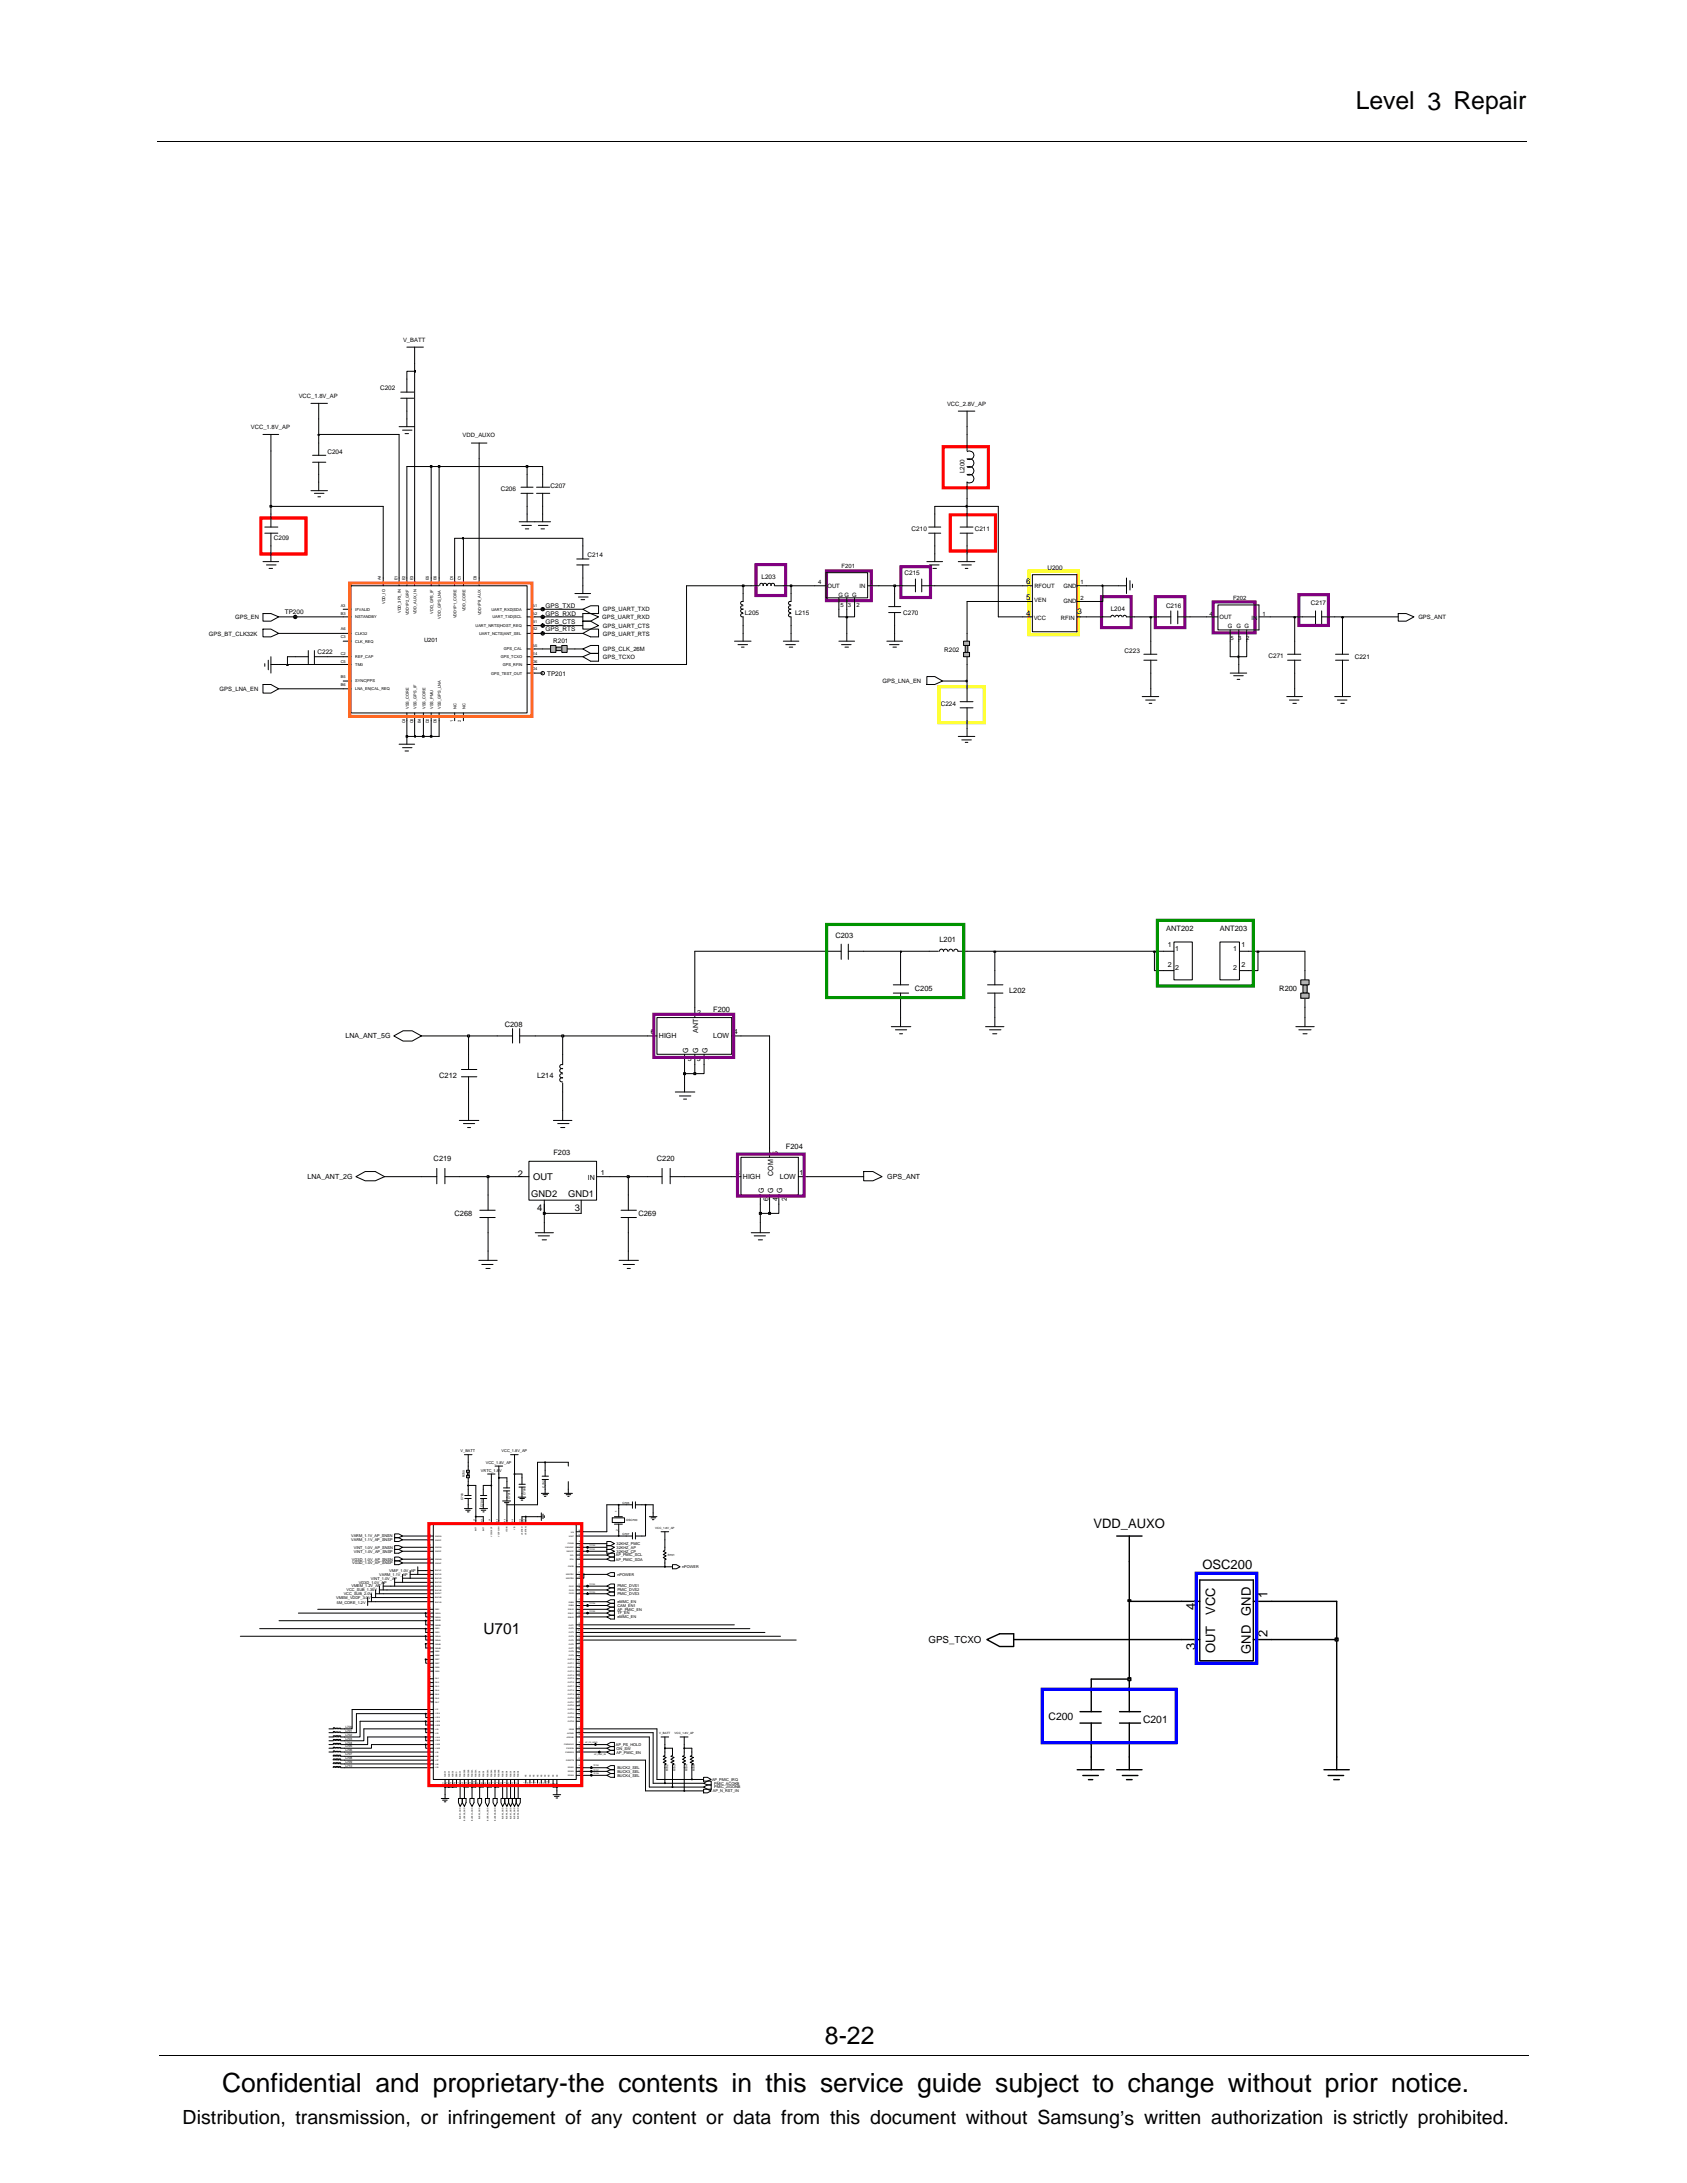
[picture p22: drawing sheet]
<svg xmlns="http://www.w3.org/2000/svg" width="216mm" height="279mm" viewBox="0 0 216 279" stroke-linecap="round" stroke-linejoin="round" font-family="sans-serif">
<defs><g id="words">
<text font-size="3.4" x="28.4" y="267.7">Confidential and proprietary-the contents in this service guide subject to change without prior notice.</text>
<g font-size="3.2">
<text x="173.5" y="14">Level 3 Repair</text>
<text x="105.6" y="261.6">8-22</text>
</g>
<text font-size="2.5" x="23.4" y="271.9">Distribution, transmission, or infringement of any content or data from this document without Samsung’s written authorization is strictly prohibited.</text>
<text font-size="2" x="61.9" y="209.2">U701</text>
<g font-size="1.7">
<text x="139.9" y="195.6">VDD_AUXO</text>
<text x="153.9" y="200.8">OSC200</text>
<text x="153" y="206.1" transform="rotate(-90 153 206.1)">4</text>
<text x="155.5" y="206.7" transform="rotate(-90 155.5 206.7)">VCC</text>
<text x="160.1" y="206.8" transform="rotate(-90 160.1 206.8)">GND</text>
<text x="162.2" y="204.6" transform="rotate(-90 162.2 204.6)">1</text>
<text x="162.2" y="209.5" transform="rotate(-90 162.2 209.5)">2</text>
<text x="153" y="211.1" transform="rotate(-90 153 211.1)">3</text>
<text x="155.5" y="211.6" transform="rotate(-90 155.5 211.6)">OUT</text>
<text x="160.1" y="211.7" transform="rotate(-90 160.1 211.7)">GND</text>
</g>
<g font-size="1.3">
<text x="134.2" y="220.1">C200</text>
<text x="146.3" y="220.5">C201</text>
</g>
<g font-size="1.2">
<text x="66.3" y="150.6">2</text>
<text x="68" y="153.2">GND2</text>
<text x="68.2" y="151">OUT</text>
<text x="68.7" y="155">4</text>
<text x="72.7" y="153.2">GND1</text>
<text x="73.6" y="155">3</text>
<text x="118.8" y="210.3">GPS_TCXO</text>
</g>
<g font-size="1">
<text x="131.3" y="74.8">6</text>
<text x="131.3" y="76.8">5</text>
<text x="131.3" y="78.8">4</text>
<text x="137.9" y="78.6">3</text>
<text x="149.2" y="119.1">ANT202</text>
<text x="156.1" y="119.1">ANT203</text>
<text x="106.9" y="120.1">C203</text>
<text x="120.2" y="120.6">L201</text>
<text x="64.6" y="131.4">C208</text>
<text x="91.3" y="129.6">F200</text>
<text x="117.1" y="126.8">C205</text>
<text x="129.1" y="127.1">L202</text>
<text x="163.7" y="126.8">R200</text>
<text x="56.2" y="138">C212</text>
<text x="68.7" y="138">L214</text>
<text x="55.5" y="148.6">C219</text>
<text x="70.8" y="147.8">F203</text>
<text x="84.1" y="148.6">C220</text>
<text x="100.6" y="147">F204</text>
<text x="58.2" y="155.7">C268</text>
<text x="81.7" y="155.7">C269</text>
</g>
<g font-size=".9">
<text x="149.5" y="121.2">1</text>
<text x="149.5" y="123.7">2</text>
<text x="150.4" y="121.8">1</text>
<text x="150.4" y="124.1">2</text>
<text x="157.8" y="121.8">1</text>
<text x="157.8" y="124.1">2</text>
<text x="158.9" y="121.2">1</text>
<text x="158.9" y="123.7">2</text>
<text x="89.2" y="129.9">2</text>
<text x="44.2" y="132.9">LNA_ANT_5G</text>
<text x="83.3" y="132.3">6</text>
<text x="84.3" y="132.9">HIGH</text>
<text x="88" y="135.8">5</text>
<text x="88.1" y="134.8" transform="rotate(-90 88.1 134.8)">G</text>
<text x="89.2" y="135.8">3</text>
<text x="89.4" y="132.2" transform="rotate(-90 89.4 132.2)">ANT</text>
<text x="89.4" y="134.8" transform="rotate(-90 89.4 134.8)">G</text>
<text x="90.6" y="134.8" transform="rotate(-90 90.6 134.8)">G</text>
<text x="91.1" y="135.7" transform="rotate(-90 91.1 135.7)">1</text>
<text x="91.3" y="132.9">LOW</text>
<text x="93.9" y="132.3">4</text>
<text x="99.5" y="147.8" transform="rotate(-90 99.5 147.8)">5</text>
<text x="39.4" y="150.9">LNA_ANT_2G</text>
<text x="75.2" y="151">IN</text>
<text x="76.9" y="150.3">1</text>
<text x="94.2" y="150.3">3</text>
<text x="95.1" y="150.9">HIGH</text>
<text x="97.8" y="152.7" transform="rotate(-90 97.8 152.7)">G</text>
<text x="98.3" y="153.7" transform="rotate(-90 98.3 153.7)">6</text>
<text x="99" y="152.7" transform="rotate(-90 99 152.7)">G</text>
<text x="99" y="150.5" transform="rotate(-90 99 150.5)">COM</text>
<text x="99.5" y="153.7" transform="rotate(-90 99.5 153.7)">4</text>
<text x="99.8" y="150.9">LOW</text>
<text x="100.1" y="152.7" transform="rotate(-90 100.1 152.7)">G</text>
<text x="100.7" y="153.7" transform="rotate(-90 100.7 153.7)">2</text>
<text x="102.3" y="150.3">1</text>
<text x="113.6" y="150.9">GPS_ANT</text>
</g>
<g font-size=".8">
<text x="51.6" y="43.7">V_BATT</text>
<text x="38.2" y="50.9">VCC_1.8V_AP</text>
<text x="48.6" y="49.9">C202</text>
<text x="121.2" y="51.9">VCC_2.8V_AP</text>
<text x="32.1" y="54.9">VCC_1.8V_AP</text>
<text x="41.9" y="58.1">C204</text>
<text x="59.2" y="55.9">VDD_AUXO</text>
<text x="64.1" y="62.8">C206</text>
<text x="70.5" y="62.5">C207</text>
<text x="123.4" y="60.6" transform="rotate(-90 123.4 60.6)">L200</text>
<text x="35.1" y="69.1">C209</text>
<text x="75.2" y="71.3">C214</text>
<text x="116.7" y="68">C210</text>
<text x="124.8" y="68">C211</text>
<text x="69.8" y="77.8">GPS_TXD</text>
<text x="97.5" y="74.1">L203</text>
<text x="104.7" y="74.8">4</text>
<text x="105.9" y="75.2">OUT</text>
<text x="107.3" y="76.4">G G G</text>
<text x="107.6" y="77.6">5</text>
<text x="107.7" y="72.8">F201</text>
<text x="108.5" y="77.6">3</text>
<text x="109.6" y="77.6">2</text>
<text x="110" y="75.3">IN</text>
<text x="111.4" y="74.8">1</text>
<text x="115.8" y="73.6">C215</text>
<text x="132.4" y="77.1">VEN</text>
<text x="132.4" y="75.3">RFOUT</text>
<text x="134" y="72.9">U200</text>
<text x="136.1" y="75.3">GND</text>
<text x="136.1" y="77.2">GND</text>
<text x="138.3" y="74.8">1</text>
<text x="138.3" y="76.8">2</text>
<text x="149.2" y="77.8">C216</text>
<text x="157.8" y="76.8">F202</text>
<text x="167.8" y="77.4">C217</text>
<text x="26.7" y="81.3">GPS_BT_CLK32K</text>
<text x="30.1" y="79.2">GPS_EN</text>
<text x="36.5" y="78.6">TP200</text>
<text x="40.6" y="83.7">C222</text>
<text x="54.3" y="82.1">U201</text>
<text x="69.8" y="80.8">GPS_RTS</text>
<text x="69.8" y="78.8">GPS_RXD</text>
<text x="69.8" y="79.8">GPS_CTS</text>
<text x="70.8" y="82.3">R201</text>
<text x="77.1" y="79.2">GPS_UART_RXD</text>
<text x="77.2" y="81.3">GPS_UART_RTS</text>
<text x="77.2" y="80.3">GPS_UART_CTS</text>
<text x="77.2" y="78.2">GPS_UART_TXD</text>
<text x="77.2" y="83.3">GPS_CLK_26M</text>
<text x="95.3" y="78.7">L205</text>
<text x="101.7" y="78.8">L215</text>
<text x="115.6" y="78.7">C270</text>
<text x="120.8" y="83.5">R202</text>
<text x="132.3" y="79.4">VCC</text>
<text x="135.8" y="79.4">RFIN</text>
<text x="142.2" y="78.2">L204</text>
<text x="143.9" y="83.6">C223</text>
<text x="154.8" y="78.8">4</text>
<text x="156.1" y="79.2">OUT</text>
<text x="157.1" y="80.4">G G G</text>
<text x="157.5" y="81.9">5</text>
<text x="158.5" y="81.9">3</text>
<text x="159.5" y="81.9">2</text>
<text x="160.2" y="79.4">IN</text>
<text x="161.6" y="78.8">1</text>
<text x="181.5" y="79.2">GPS_ANT</text>
<text x="28.1" y="88.4">GPS_LNA_EN</text>
<text x="70" y="86.5">TP201</text>
<text x="77.2" y="84.3">GPS_TCXO</text>
<text x="112.9" y="87.4">GPS_LNA_EN</text>
<text x="162.3" y="84.2">C271</text>
<text x="173.4" y="84.3">C221</text>
<text x="120.4" y="90.4">C224</text>
</g>
<g font-size=".5">
<text x="43.6" y="77.7">A3</text>
<text x="48.7" y="74.3" transform="rotate(-90 48.7 74.3)">A4</text>
<text x="49.3" y="77.3" transform="rotate(-90 49.3 77.3)">VDD_IO</text>
<text x="50.9" y="74.3" transform="rotate(-90 50.9 74.3)">E1</text>
<text x="51.9" y="74.3" transform="rotate(-90 51.9 74.3)">E2</text>
<text x="52.9" y="74.3" transform="rotate(-90 52.9 74.3)">E3</text>
<text x="54.9" y="74.3" transform="rotate(-90 54.9 74.3)">E5</text>
<text x="55.9" y="74.3" transform="rotate(-90 55.9 74.3)">E6</text>
<text x="58" y="74.3" transform="rotate(-90 58 74.3)">D1</text>
<text x="59" y="74.3" transform="rotate(-90 59 74.3)">C1</text>
<text x="61" y="74.3" transform="rotate(-90 61 74.3)">D3</text>
<text x="68.1" y="77.7">A1</text>
<text x="43.6" y="83.8">C2</text>
<text x="43.6" y="81.7">C3</text>
<text x="43.6" y="80.7">A6</text>
<text x="43.6" y="78.7">B3</text>
<text x="45.5" y="78.1">IFVALID</text>
<text x="45.5" y="82.3">CLK_REQ</text>
<text x="45.5" y="81.3">CLK32</text>
<text x="45.5" y="79.1">NSTANDBY</text>
<text x="51.3" y="78.5" transform="rotate(-90 51.3 78.5)">VDD_3P3_IN</text>
<text x="52.3" y="78.8" transform="rotate(-90 52.3 78.8)">VDD1P2_GRF</text>
<text x="53.3" y="78.6" transform="rotate(-90 53.3 78.6)">VDD_AUX_IN</text>
<text x="55.4" y="78.6" transform="rotate(-90 55.4 78.6)">VDD_GPS_IF</text>
<text x="56.4" y="79.2" transform="rotate(-90 56.4 79.2)">VDD_GPS_LNA</text>
<text x="58.4" y="79.1" transform="rotate(-90 58.4 79.1)">VDD1P1_CORE</text>
<text x="59.6" y="78.2" transform="rotate(-90 59.6 78.2)">VDD_CORE</text>
<text x="60.9" y="80.2">UART_NRTS|HOST_REQ</text>
<text x="61.3" y="81.3">UART_NCTS|ANT_SEL</text>
<text x="61.6" y="78.8" transform="rotate(-90 61.6 78.8)">VDD1P8_AUX</text>
<text x="62.9" y="78.1">UART_RXD|SDA</text>
<text x="63" y="79.1">UART_TXD|SCL</text>
<text x="64.5" y="83.2">GPS_CAL</text>
<text x="68.1" y="82.8">A5</text>
<text x="68.1" y="78.7">A2</text>
<text x="68.1" y="79.7">B1</text>
<text x="68.1" y="80.7">B2</text>
<text x="68.2" y="83.8">E4</text>
<text x="43.6" y="84.8">C5</text>
<text x="43.6" y="86.8">B5</text>
<text x="43.6" y="87.8">B6</text>
<text x="45.5" y="85.2">TM0</text>
<text x="45.5" y="84.2">REF_CAP</text>
<text x="45.5" y="87.3">SYNC|PPS</text>
<text x="45.5" y="88.3">LNA_EN|CAL_REQ</text>
<text x="62.9" y="86.3">GPS_TEST_OUT</text>
<text x="64.1" y="84.2">GPS_TCXO</text>
<text x="64.3" y="85.2">GPS_RFIN</text>
<text x="68.1" y="84.8">D6</text>
<text x="68.1" y="85.8">D4</text>
<text x="51.9" y="92.6" transform="rotate(-90 51.9 92.6)">C4</text>
<text x="52.3" y="90.7" transform="rotate(-90 52.3 90.7)">VSS_CORE</text>
<text x="52.9" y="92.6" transform="rotate(-90 52.9 92.6)">C6</text>
<text x="53.3" y="90.7" transform="rotate(-90 53.3 90.7)">VSS_GPS_IF</text>
<text x="53.9" y="92.6" transform="rotate(-90 53.9 92.6)">B4</text>
<text x="54.4" y="90.7" transform="rotate(-90 54.4 90.7)">VSS_CORE</text>
<text x="54.9" y="92.6" transform="rotate(-90 54.9 92.6)">D2</text>
<text x="55.4" y="90.7" transform="rotate(-90 55.4 90.7)">VSS_PMU</text>
<text x="55.9" y="92.6" transform="rotate(-90 55.9 92.6)">D5</text>
<text x="56.4" y="90.7" transform="rotate(-90 56.4 90.7)">VSS_GPS_LNA</text>
<text x="58" y="92.4" transform="rotate(-90 58 92.4)">1</text>
<text x="58.4" y="90.7" transform="rotate(-90 58.4 90.7)">NC</text>
<text x="59" y="92.4" transform="rotate(-90 59 92.4)">2</text>
<text x="59.6" y="90.7" transform="rotate(-90 59.6 90.7)">NC</text>
<text x="58.9" y="185.9">V_BATT</text>
<text x="64.2" y="185.9">VCC_1.8V_AP</text>
<text x="61.6" y="188.4">VRTC_1.8V</text>
<text x="62.2" y="187.3">VCC_1.8V_AP</text>
<text x="44.9" y="196.8">VARM_1.1V_AP_SNSN</text>
<text x="45" y="197.3">VARM_1.1V_AP_SNSP</text>
<text x="78.9" y="197.7">32KHZ_PMIC</text>
<text x="44.3" y="203.7">VCC_SUB_1.35V</text>
<text x="45" y="203.2">VMEM_1.2V_AP</text>
<text x="45" y="199.7">VG3D_1.0V_AP_SNSN</text>
<text x="45.1" y="200.2">VG3D_1.0V_AP_SNSP</text>
<text x="45.3" y="198.2">VINT_1.0V_AP_SNSN</text>
<text x="45.3" y="198.7">VINT_1.0V_AP_SNSP</text>
<text x="45.9" y="202.7">VG3D_1.0V_AP</text>
<text x="47.5" y="202.2">VINT_1.0V_AP</text>
<text x="48.5" y="201.7">VARM_1.1V_AP</text>
<text x="49.8" y="201.2">VMIF_1.0V_AP</text>
<text x="78.8" y="199.2">AP_PMIC_SCL</text>
<text x="78.8" y="199.7">AP_PMIC_SDA</text>
<text x="78.9" y="198.2">32KHZ_AP</text>
<text x="78.9" y="198.7">32KHZ_CP</text>
<text x="79" y="201.7">nPOWER</text>
<text x="79" y="203.2">PMIC_DVS1</text>
<text x="79" y="203.7">PMIC_DVS2</text>
<text x="87.3" y="200.7">nPOWER</text>
<text x="43" y="204.6">VMEM_VDDF_3.0V</text>
<text x="43.1" y="205.3">5M_CORE_1.2V</text>
<text x="44" y="204.2">VCC_SUB_2.0V</text>
<text x="79" y="206.6">TF_EN</text>
<text x="79" y="205.7">CAM_EN1</text>
<text x="79" y="205.2">eMMC_EN</text>
<text x="79" y="206.1">AP_PMIC_EN</text>
<text x="79" y="207.1">eMMC_EN</text>
<text x="79" y="204.2">PMIC_DVS3</text>
<text x="78.8" y="223.5">AP_PS_HOLD</text>
<text x="78.9" y="223.9">ON_SW</text>
<text x="78.9" y="224.4">AP_PMIC_EN</text>
<text x="79" y="226.4">BUCK2_SEL</text>
<text x="79" y="226.9">BUCK3_SEL</text>
<text x="79" y="227.4">BUCK4_SEL</text>
<text x="91.1" y="227.9">AP_PMIC_IRQ</text>
<text x="91.2" y="229.4">AP_N_RST_IN</text>
<text x="91.4" y="228.4">PMIC_ACOKB</text>
<text x="91.4" y="228.9">PMIC_JIGONB</text>
</g>
<g font-size=".4">
<text x="59.5" y="189.1" transform="rotate(-90 59.5 189.1)">R700</text>
<text x="65.3" y="191.9" transform="rotate(-90 65.3 191.9)">C701</text>
<text x="67.3" y="191.4" transform="rotate(-90 67.3 191.4)">C700</text>
<text x="69.7" y="190.4" transform="rotate(-90 69.7 190.4)">C702</text>
<text x="59.3" y="192" transform="rotate(-90 59.3 192)">C703</text>
<text x="61.8" y="192.9" transform="rotate(-90 61.8 192.9)">C704</text>
<text x="79" y="193.5" transform="rotate(-90 79 193.5)">1</text>
<text x="79.1" y="196" transform="rotate(-90 79.1 196)">2</text>
<text x="79.7" y="196.4">C707</text>
<text x="79.7" y="192.5">C705</text>
<text x="80.1" y="194.6">OSC700</text>
<text x="83.9" y="195.7">VCC_1.8V_AP</text>
<text x="85.5" y="199.1">R701</text>
<text x="44.2" y="221.2">L700</text>
<text x="44.2" y="221.7">L701</text>
<text x="84.4" y="221.9">V_BATT</text>
<text x="86.3" y="221.9">VCC_1.8V_AP</text>
<text x="44.2" y="222.1">L702</text>
<text x="44.2" y="225.7">L709</text>
<text x="44.2" y="222.7">L703</text>
<text x="44.2" y="223.6">L705</text>
<text x="44.2" y="224.6">L707</text>
<text x="44.2" y="226.1">L710</text>
<text x="44.2" y="224.1">L706</text>
<text x="44.2" y="225.1">L708</text>
<text x="44.2" y="223.2">L704</text>
<text x="85.5" y="226.7" transform="rotate(-90 85.5 226.7)">R702</text>
<text x="86.5" y="226.7" transform="rotate(-90 86.5 226.7)">R703</text>
<text x="88" y="226.7" transform="rotate(-90 88 226.7)">R704</text>
<text x="88.9" y="226.7" transform="rotate(-90 88.9 226.7)">R705</text>
</g>
<g font-size=".2">
<text x="54.8" y="197.9">J10</text>
<text x="54.8" y="196.4">K8</text>
<text x="54.8" y="196.9">K9</text>
<text x="55.7" y="196.7">SNS2N</text>
<text x="55.7" y="197.2">SNS2P</text>
<text x="60.8" y="194.7" transform="rotate(-90 60.8 194.7)">L3</text>
<text x="61" y="196" transform="rotate(-90 61 196)">BATT</text>
<text x="61.7" y="194.8" transform="rotate(-90 61.7 194.8)">M3</text>
<text x="62" y="196" transform="rotate(-90 62 196)">BATT</text>
<text x="62.7" y="194.7" transform="rotate(-90 62.7 194.7)">J4</text>
<text x="63" y="196.7" transform="rotate(-90 63 196.7)">VCC32KCP</text>
<text x="63.7" y="194.8" transform="rotate(-90 63.7 194.8)">K5</text>
<text x="63.9" y="196.7" transform="rotate(-90 63.9 196.7)">VCCP32KH</text>
<text x="64.7" y="194.8" transform="rotate(-90 64.7 194.8)">K6</text>
<text x="65" y="196.1" transform="rotate(-90 65 196.1)">VCOIN</text>
<text x="65.7" y="194.8" transform="rotate(-90 65.7 194.8)">G9</text>
<text x="65.9" y="195.8" transform="rotate(-90 65.9 195.8)">VIO</text>
<text x="66.7" y="194.8" transform="rotate(-90 66.7 194.8)">H4</text>
<text x="66.9" y="196.4" transform="rotate(-90 66.9 196.4)">VSETB51</text>
<text x="67.2" y="194.8" transform="rotate(-90 67.2 194.8)">H5</text>
<text x="67.4" y="196.4" transform="rotate(-90 67.4 196.4)">VSETB52</text>
<text x="72.7" y="197.7">P32KH</text>
<text x="72.8" y="196.7">XOUT</text>
<text x="73.1" y="196.2">XIN</text>
<text x="74.1" y="195.9">M4</text>
<text x="74.1" y="196.4">L4</text>
<text x="74.1" y="197.9">J6</text>
<text x="74.1" y="197.4">J5</text>
<text x="75.5" y="197.9">TP700</text>
<text x="54.7" y="203.9">D11</text>
<text x="54.7" y="201.4">K10</text>
<text x="54.7" y="198.4">H10</text>
<text x="54.7" y="201.9">G10</text>
<text x="54.8" y="202.8">E11</text>
<text x="54.8" y="199.4">H3</text>
<text x="54.8" y="199.9">G3</text>
<text x="54.8" y="200.9">C2</text>
<text x="54.8" y="203.3">B2</text>
<text x="54.8" y="202.4">F3</text>
<text x="55.7" y="199.6">SNS4N</text>
<text x="55.7" y="203.1">BUCK5</text>
<text x="55.7" y="202.6">BUCK4</text>
<text x="55.7" y="201.6">BUCK2</text>
<text x="55.7" y="198.1">SNS3N</text>
<text x="55.7" y="198.6">SNS3P</text>
<text x="55.7" y="202.1">BUCK3</text>
<text x="55.7" y="200.1">SNS4P</text>
<text x="55.7" y="201.1">BUCK1</text>
<text x="55.7" y="203.6">BUCK6</text>
<text x="72.3" y="198.1">32KHZAP</text>
<text x="72.5" y="202.1">MRSTB2</text>
<text x="72.5" y="201.6">MRSTB1</text>
<text x="72.5" y="198.6">32KHCP</text>
<text x="72.7" y="200.6">ONOB</text>
<text x="72.8" y="203.6">DVS2</text>
<text x="72.8" y="203.1">DVS1</text>
<text x="72.9" y="199.6">SDA</text>
<text x="73" y="199.1">SCL</text>
<text x="74.1" y="198.4">K4</text>
<text x="74.1" y="203.9">H8</text>
<text x="74.1" y="201.9">G7</text>
<text x="74.1" y="203.3">G8</text>
<text x="74.1" y="198.9">J8</text>
<text x="74.1" y="199.4">J9</text>
<text x="74.1" y="201.4">F7</text>
<text x="74.1" y="202.8">F8</text>
<text x="74.1" y="200.3">E7</text>
<text x="75.5" y="202.8">TP702</text>
<text x="75.5" y="198.4">TP701</text>
<text x="75.5" y="203.9">TP703</text>
<text x="54.8" y="204.3">L11</text>
<text x="54.8" y="208.3">J11</text>
<text x="54.8" y="208.8">J12</text>
<text x="54.8" y="205.8">D2</text>
<text x="54.8" y="207.8">M7</text>
<text x="54.8" y="206.8">M8</text>
<text x="54.8" y="209.3">G1</text>
<text x="54.8" y="209.8">G2</text>
<text x="54.8" y="207.3">L7</text>
<text x="54.8" y="206.3">L8</text>
<text x="54.8" y="204.8">J3</text>
<text x="55.7" y="204.1">BUCK7</text>
<text x="55.7" y="206.1">INB1</text>
<text x="55.7" y="208.1">INB2B</text>
<text x="55.7" y="207">INB2A</text>
<text x="55.7" y="207.5">INB2B</text>
<text x="55.7" y="206.5">INB2A</text>
<text x="55.7" y="204.6">BUCK8</text>
<text x="55.7" y="208.5">INB3</text>
<text x="55.7" y="209">INB3</text>
<text x="55.7" y="205.1">BUCK9</text>
<text x="55.7" y="210">INB4A</text>
<text x="55.7" y="209.5">INB4A</text>
<text x="72.7" y="206.1">ENL20</text>
<text x="72.7" y="206.5">ENL21</text>
<text x="72.7" y="207">ENL22</text>
<text x="72.8" y="209.5">OUT4</text>
<text x="72.8" y="205.1">ENB8</text>
<text x="72.8" y="208.1">OUT1</text>
<text x="72.8" y="210">OUT5</text>
<text x="72.8" y="205.6">ENB9</text>
<text x="72.8" y="208.6">OUT2</text>
<text x="72.8" y="209">OUT3</text>
<text x="72.8" y="204.1">DVS3</text>
<text x="74" y="208.8">B10</text>
<text x="74.1" y="205.8">D3</text>
<text x="74.1" y="209.8">C6</text>
<text x="74.1" y="209.3">C8</text>
<text x="74.1" y="204.8">C3</text>
<text x="74.1" y="207.8">C5</text>
<text x="74.1" y="205.3">B3</text>
<text x="74.1" y="208.3">B4</text>
<text x="74.1" y="206.3">E3</text>
<text x="74.1" y="206.8">E4</text>
<text x="75.5" y="206.3">TP705</text>
<text x="75.5" y="205.3">TP704</text>
<text x="54.7" y="212.7">C11</text>
<text x="54.7" y="213.2">M11</text>
<text x="54.7" y="215.7">A10</text>
<text x="54.7" y="212.3">B11</text>
<text x="54.8" y="211.2">E12</text>
<text x="54.8" y="210.7">H2</text>
<text x="54.8" y="210.3">H1</text>
<text x="54.8" y="215.2">A6</text>
<text x="54.8" y="211.7">B1</text>
<text x="54.8" y="214.7">A5</text>
<text x="54.8" y="213.7">L2</text>
<text x="55.7" y="213">INB7</text>
<text x="55.7" y="211.5">INB5</text>
<text x="55.7" y="213.5">INB8</text>
<text x="55.7" y="214">INB9</text>
<text x="55.7" y="210.5">INB4B</text>
<text x="55.7" y="211">INB4B</text>
<text x="55.7" y="212">INB6</text>
<text x="55.7" y="212.5">INB7</text>
<text x="55.7" y="215.9">INL3</text>
<text x="55.7" y="214.9">INL1</text>
<text x="55.7" y="215.4">INL2</text>
<text x="72.7" y="214.9">OUT15</text>
<text x="72.7" y="213.5">OUT12</text>
<text x="72.7" y="214.5">OUT14</text>
<text x="72.7" y="214">OUT13</text>
<text x="72.7" y="213">OUT11</text>
<text x="72.7" y="215.4">OUT16</text>
<text x="72.7" y="215.9">OUT17</text>
<text x="72.7" y="212.5">OUT10</text>
<text x="72.8" y="210.5">OUT6</text>
<text x="72.8" y="212">OUT9</text>
<text x="72.8" y="211">OUT7</text>
<text x="72.8" y="211.5">OUT8</text>
<text x="74" y="212.7">D10</text>
<text x="74" y="211.7">C10</text>
<text x="74.1" y="214.7">D4</text>
<text x="74.1" y="210.3">D5</text>
<text x="74.1" y="213.2">D8</text>
<text x="74.1" y="214.2">D9</text>
<text x="74.1" y="213.7">C9</text>
<text x="74.1" y="210.7">C4</text>
<text x="74.1" y="211.2">B5</text>
<text x="74.1" y="215.7">B6</text>
<text x="74.1" y="212.3">B9</text>
<text x="74.1" y="215.2">E9</text>
<text x="54.7" y="221.1">H11</text>
<text x="54.7" y="221.6">H12</text>
<text x="54.8" y="218.7">D1</text>
<text x="54.8" y="220.7">M6</text>
<text x="54.8" y="219.6">M9</text>
<text x="54.8" y="217.2">A7</text>
<text x="54.8" y="216.2">A8</text>
<text x="54.8" y="216.7">A9</text>
<text x="54.8" y="217.7">A4</text>
<text x="54.8" y="220.1">L6</text>
<text x="54.8" y="219.2">L9</text>
<text x="55.7" y="218.9">LX1</text>
<text x="55.7" y="220.9">LX2B</text>
<text x="55.7" y="219.9">LX2A</text>
<text x="55.7" y="219.4">LX2A</text>
<text x="55.7" y="220.4">LX2B</text>
<text x="55.7" y="221.4">LX3</text>
<text x="55.7" y="221.9">LX3</text>
<text x="55.7" y="217.4">INL6</text>
<text x="55.7" y="216.5">INL4</text>
<text x="55.7" y="217">INL5</text>
<text x="55.7" y="217.9">INL7</text>
<text x="72.6" y="221.9">ACOKB</text>
<text x="72.7" y="216.5">OUT18</text>
<text x="72.7" y="218.9">OUT23</text>
<text x="72.7" y="220.4">OUT26</text>
<text x="72.7" y="217">OUT19</text>
<text x="72.7" y="219.9">OUT25</text>
<text x="72.7" y="217.4">OUT20</text>
<text x="72.7" y="219.4">OUT24</text>
<text x="72.7" y="218.4">OUT22</text>
<text x="72.7" y="217.9">OUT21</text>
<text x="72.9" y="221.4">IRQB</text>
<text x="74" y="217.2">E10</text>
<text x="74.1" y="216.2">D6</text>
<text x="74.1" y="218.7">D7</text>
<text x="74.1" y="219.6">C7</text>
<text x="74.1" y="218.2">B7</text>
<text x="74.1" y="217.7">B8</text>
<text x="74.1" y="220.1">E5</text>
<text x="74.1" y="221.6">F4</text>
<text x="74.1" y="221.2">F6</text>
<text x="74.1" y="216.7">E6</text>
<text x="74.1" y="219.2">E8</text>
<text x="54.7" y="224.1">D12</text>
<text x="54.7" y="225.1">B12</text>
<text x="54.8" y="225.6">L12</text>
<text x="54.8" y="226.1">M2</text>
<text x="54.8" y="224.6">A2</text>
<text x="54.8" y="222.6">F2</text>
<text x="54.8" y="223.1">J1</text>
<text x="54.8" y="223.6">J2</text>
<text x="54.8" y="222.1">F1</text>
<text x="55.7" y="224.3">LX5</text>
<text x="55.7" y="223.4">LX4B</text>
<text x="55.7" y="226.3">LX9</text>
<text x="55.7" y="225.8">LX8</text>
<text x="55.7" y="223.9">LX4B</text>
<text x="55.7" y="222.4">LX4A</text>
<text x="55.7" y="222.9">LX4A</text>
<text x="55.7" y="225.4">LX7</text>
<text x="55.7" y="224.9">LX6</text>
<text x="57.1" y="227.5" transform="rotate(-90 57.1 227.5)">AGND1</text>
<text x="57.6" y="227.5" transform="rotate(-90 57.6 227.5)">AGND1</text>
<text x="58" y="227.5" transform="rotate(-90 58 227.5)">AGND2</text>
<text x="58.5" y="227.5" transform="rotate(-90 58.5 227.5)">DGND</text>
<text x="59" y="227.5" transform="rotate(-90 59 227.5)">PGND1</text>
<text x="59.5" y="227.5" transform="rotate(-90 59.5 227.5)">PGND2B</text>
<text x="60" y="227.5" transform="rotate(-90 60 227.5)">PGND2B</text>
<text x="60.5" y="227.5" transform="rotate(-90 60.5 227.5)">PGND2A</text>
<text x="61" y="227.5" transform="rotate(-90 61 227.5)">PGND2A</text>
<text x="61.5" y="227.5" transform="rotate(-90 61.5 227.5)">PGND3</text>
<text x="62" y="227.5" transform="rotate(-90 62 227.5)">PGND3</text>
<text x="62.5" y="227.5" transform="rotate(-90 62.5 227.5)">PGND4A</text>
<text x="63" y="227.5" transform="rotate(-90 63 227.5)">PGND4A</text>
<text x="63.5" y="227.5" transform="rotate(-90 63.5 227.5)">PGND4B</text>
<text x="63.9" y="227.5" transform="rotate(-90 63.9 227.5)">PGND4B</text>
<text x="64.4" y="227.5" transform="rotate(-90 64.4 227.5)">PGND5</text>
<text x="65" y="227.5" transform="rotate(-90 65 227.5)">PGND6</text>
<text x="65.4" y="227.5" transform="rotate(-90 65.4 227.5)">PGND7</text>
<text x="65.9" y="227.5" transform="rotate(-90 65.9 227.5)">PGND8</text>
<text x="66.4" y="227.5" transform="rotate(-90 66.4 227.5)">PGND9</text>
<text x="67.4" y="227.5" transform="rotate(-90 67.4 227.5)">NC</text>
<text x="67.9" y="227.5" transform="rotate(-90 67.9 227.5)">NC</text>
<text x="68.4" y="227.5" transform="rotate(-90 68.4 227.5)">NC</text>
<text x="68.9" y="227.5" transform="rotate(-90 68.9 227.5)">NC</text>
<text x="69.4" y="227.5" transform="rotate(-90 69.4 227.5)">NC</text>
<text x="69.9" y="227.5" transform="rotate(-90 69.9 227.5)">NC</text>
<text x="70.3" y="227.5" transform="rotate(-90 70.3 227.5)">NC</text>
<text x="70.9" y="227.5" transform="rotate(-90 70.9 227.5)">NC</text>
<text x="71.4" y="227.5" transform="rotate(-90 71.4 227.5)">NC</text>
<text x="72.2" y="223.4">PWRHOLD</text>
<text x="72.4" y="224.3">PWRREQ</text>
<text x="72.5" y="225.4">RESETB</text>
<text x="72.5" y="222.4">JIGONB</text>
<text x="72.5" y="223.9">PWRON</text>
<text x="72.7" y="227.3">SELB4</text>
<text x="72.7" y="226.3">SELB2</text>
<text x="72.7" y="226.8">SELB3</text>
<text x="74.1" y="226.1">H6</text>
<text x="74.1" y="226.6">H7</text>
<text x="74.1" y="224.1">H9</text>
<text x="74.1" y="223.1">G6</text>
<text x="74.1" y="222.1">G4</text>
<text x="74.1" y="223.6">G5</text>
<text x="74.1" y="227.1">J7</text>
<text x="74.1" y="225.1">F5</text>
<text x="74.9" y="223.1">AP_PS_HOLD</text>
<text x="75.9" y="227.1">TP708</text>
<text x="75.9" y="226.6">TP707</text>
<text x="75.9" y="226.1">TP706</text>
<text x="76.1" y="224.6">AP_PMIC_EN</text>
<text x="56.8" y="228.5" transform="rotate(-90 56.8 228.5)">F11</text>
<text x="57.3" y="228.5" transform="rotate(-90 57.3 228.5)">F12</text>
<text x="57.8" y="228.5" transform="rotate(-90 57.8 228.5)">F10</text>
<text x="58.3" y="228.4" transform="rotate(-90 58.3 228.4)">F9</text>
<text x="58.8" y="228.4" transform="rotate(-90 58.8 228.4)">C1</text>
<text x="59" y="232.9" transform="rotate(-90 59 232.9)">BUCK1_GND</text>
<text x="59.3" y="228.4" transform="rotate(-90 59.3 228.4)">L5</text>
<text x="59.5" y="233" transform="rotate(-90 59.5 233)">BUCK2B_GND</text>
<text x="59.8" y="228.4" transform="rotate(-90 59.8 228.4)">M5</text>
<text x="60.2" y="228.5" transform="rotate(-90 60.2 228.5)">L10</text>
<text x="60.5" y="233" transform="rotate(-90 60.5 233)">BUCK2A_GND</text>
<text x="60.8" y="228.5" transform="rotate(-90 60.8 228.5)">M10</text>
<text x="61.3" y="228.5" transform="rotate(-90 61.3 228.5)">G11</text>
<text x="61.5" y="232.9" transform="rotate(-90 61.5 232.9)">BUCK3_GND</text>
<text x="61.7" y="228.5" transform="rotate(-90 61.7 228.5)">G12</text>
<text x="62.2" y="228.4" transform="rotate(-90 62.2 228.4)">E1</text>
<text x="62.5" y="233" transform="rotate(-90 62.5 233)">BUCK4A_GND</text>
<text x="62.7" y="228.4" transform="rotate(-90 62.7 228.4)">E2</text>
<text x="63.2" y="228.4" transform="rotate(-90 63.2 228.4)">K1</text>
<text x="63.5" y="233" transform="rotate(-90 63.5 233)">BUCK4B_GND</text>
<text x="63.7" y="228.4" transform="rotate(-90 63.7 228.4)">K2</text>
<text x="64.2" y="228.5" transform="rotate(-90 64.2 228.5)">C12</text>
<text x="64.4" y="232.9" transform="rotate(-90 64.4 232.9)">BUCK5_GND</text>
<text x="64.7" y="228.4" transform="rotate(-90 64.7 228.4)">A3</text>
<text x="65" y="232.9" transform="rotate(-90 65 232.9)">BUCK6_GND</text>
<text x="65.2" y="228.5" transform="rotate(-90 65.2 228.5)">A11</text>
<text x="65.4" y="232.9" transform="rotate(-90 65.4 232.9)">BUCK7_GND</text>
<text x="65.7" y="228.5" transform="rotate(-90 65.7 228.5)">K12</text>
<text x="65.9" y="232.9" transform="rotate(-90 65.9 232.9)">BUCK8_GND</text>
<text x="66.1" y="228.4" transform="rotate(-90 66.1 228.4)">L1</text>
<text x="66.4" y="232.9" transform="rotate(-90 66.4 232.9)">BUCK9_GND</text>
<text x="67.2" y="228.4" transform="rotate(-90 67.2 228.4)">A1</text>
<text x="67.6" y="228.5" transform="rotate(-90 67.6 228.5)">A12</text>
<text x="68.1" y="228.4" transform="rotate(-90 68.1 228.4)">K3</text>
<text x="68.6" y="228.4" transform="rotate(-90 68.6 228.4)">K7</text>
<text x="69.2" y="228.5" transform="rotate(-90 69.2 228.5)">K11</text>
<text x="69.6" y="228.4" transform="rotate(-90 69.6 228.4)">M1</text>
<text x="70.1" y="228.5" transform="rotate(-90 70.1 228.5)">M12</text>
<text x="70.6" y="228.3" transform="rotate(-90 70.6 228.3)">1</text>
<text x="71.1" y="228.3" transform="rotate(-90 71.1 228.3)">2</text>
</g>
</g></defs>
<path d="M20.2 18.1h175.3M59.9 187.6v.6M59.9 189.1v.5M48.1 203.5v1M48.1 204h.9M20.4 263h175.3" fill="none" stroke="#000" stroke-width=".13"/>
<path d="M59.8 188.4h.2v.4h-.2z" fill="#b3b3b3"/>
<path d="M59.8 188.4h.2v.4h-.2z" fill="none" stroke="#000" stroke-width=".13"/>
<path d="M59.7 188.8h.4v.3h-.4z" fill="#b3b3b3"/>
<path d="M59.7 188.8h.4v.3h-.4z" fill="none" stroke="#000" stroke-width=".13"/>
<path d="M59.7 188.2h.4v.2h-.4z" fill="#b3b3b3"/>
<g fill="none" stroke="#000" stroke-width=".13">
<path d="M50.5 196.3h.5l.5 .3-.5 .2h-.5zM50.5 198.3h.5l.5 .2-.5 .3h-.5zM50.5 196.8h.5l.5 .3-.5 .2h-.5zM50.5 197.8h.5l.5 .2-.5 .3h-.5zM50.5 199.3h.5l.5 .3-.5 .2h-.5zM50.5 199.8h.5l.5 .2-.5 .3h-.5zM55 198h.5M55 199.6h.5M55 196.6h.5M55 198.5h.5M55 197.1h.5M55.5 195.1h18.2v32.7h-18.2z"/>
<path d="M55.5 195.1h.1M59.4 193.1h1M59.4 186.2h1M59.5 191.4h.8M59.5 191.8h.8M59.6 193.3h.6M59.7 188.2h.4v.2h-.4zM59.8 193.5h.2M59.9 186.2v1M59.9 190.6v.8M59.9 191.8v1.3M60.9 194.6v.5"/>
<path d="M61.4 193.1h1M61.5 191.8h.8M61.5 191.4h.8M61.6 193.3h.6M61.8 193.5h.2M61.8 190.6v.8M61.8 191.8v1.3M61.8 194.6v.5M62.4 188.7h1M62.9 188.7v.9M62.9 194.6v.5M63.4 187.6h.9"/>
<path d="M63.8 187.6v1.1M63.8 194.6v.5M64.3 192.1h1M64.4 190.4h.8M64.4 190.8h.8M64.6 192.3h.5M64.8 192.5h.1M64.9 189.6v.8M64.9 190.8v1.3M64.9 194.6v.5M65.3 186.2h1M65.8 186.2v1"/>
<path d="M65.8 194.6v.5M66.3 191.6h1M66.4 190.3h.8M66.4 190h.8M66.5 191.8h.6M66.7 192h.2M66.8 189.1v.9M66.8 190.3v1.3M66.8 194.6v.5M67.3 194.6v.5M68.8 194.1h.5M69.3 191.1h.9"/>
<path d="M69.3 193.6v1M69.4 189.4h.8M69.4 188.9h.8M69.5 193.8v.6M69.5 191.3h.6M69.7 191.5h.2M69.7 194v.2M69.8 188.2v.7M69.8 189.4v.7M69.8 190.6v.5M72.2 191.1h1.1M72.5 191.3h.5"/>
<path d="M72.7 191.5h.1M72.7 190.6v.5M73.7 196h.5M73.7 198.5h.5M73.7 199h.5M73.7 198h.5M73.7 197.6h.5M73.7 199.6h.5M73.7 196.6h.5M77.7 199l.4-.2h.5v.5h-.5zM77.7 199.6l.4-.3h.5v.5h-.5zM77.7 197.3h.4l.5 .3-.5 .2h-.4z"/>
<path d="M77.7 198.3h.4l.5 .2-.5 .3h-.4zM77.7 197.8h.4l.5 .2-.5 .3h-.4zM78.4 194.3h1.5v.6h-1.5zM78.6 195.1h1.1M78.6 194.1h1.1M79.2 193.1v1M79.2 195.1v.9M80.1 196.6h.8M80.1 192.6h.8M80.9 192.2v.8M80.9 196.2v.8M81.3 196.6h.8"/>
<path d="M81.3 192.2v.8M81.3 196.2v.8M81.3 192.6h.8M83.1 194.1h1M83.3 194.3h.6M83.5 194.5h.2M83.6 193.6v.5M84.6 196h1M85.1 198v.4l-.2 .1 .4 .3-.4 .2 .4 .1-.4 .2 .4 .3h-.2v.4M85.1 196v1.1M47.1 204.5v1M47.1 205h1"/>
<path d="M47.5 204v1M47.5 204.5h1.1M48.6 203v1M48.6 203.5h.9M49 203h1M49 202.5v1M50.5 202v1M51.5 201.5v1h-1M52.5 201v1h-1M53.5 200.5v1h-1M53.5 201h1M55 201h.5"/>
<path d="M55 205h.5M55 202h.5M55 203h.5M55 204h.5M55 206h.5M55 206.9h.5M55 208h.5M55 208.9h.5M55 209.9h.5M55 210.9h.5M55 211.9h.5M55 212.9h.5"/>
<path d="M55 213.9h.5M55 215.3h.5M55 216.4h.5M55 217.3h.5M55 218.8h.5M55 219.8h.5M55 201.5h.5M55 203.5h.5M55 204.5h.5M55 202.5h.5M55 206.5h.5M55 207.4h.5"/>
<path d="M55 208.4h.5M55 209.4h.5M55 210.4h.5M55 211.4h.5M55 212.4h.5M55 213.4h.5M55 214.9h.5M55 215.8h.5M55 216.9h.5M55 217.8h.5M55 219.3h.5M55 200h.5"/>
<path d="M73.7 201.5h.5M73.7 203h.5M73.7 204h.5M73.7 205.5h.5M73.7 206.5h.5M73.7 208.4h.5M73.7 208.9h.5M73.7 209.9h.5M73.7 210.9h.5M73.7 211.9h.5M73.7 212.4h.5M73.7 213.4h.5"/>
<path d="M73.7 215.3h.5M73.7 216.4h.5M73.7 217.8h.5M73.7 218.8h.5M73.7 219.8h.5M73.7 200.5h.5M73.7 214.4h.5M73.7 203.5h.5M73.7 205h.5M73.7 202h.5M73.7 206h.5M73.7 206.9h.5"/>
<path d="M73.7 208h.5M73.7 209.4h.5M73.7 210.4h.5M73.7 211.4h.5M73.7 212.9h.5M73.7 213.9h.5M73.7 214.9h.5M73.7 215.8h.5M73.7 216.9h.5M73.7 217.3h.5M73.7 219.3h.5M73.7 218.3h.5"/>
<path d="M75.1 202.9h.1l.1 .2h-.2zM75.1 203.9h.1l.1 .1-.1 .1zM75.1 206.4h.2v.1h-.2zM75.1 205.4h.2a.11 .11 0 0 1-.1 .2 .11 .11 0 0 1-.1-.2zM77.7 204l.4-.2h.5v.4h-.5zM77.7 205.5l.4-.3h.5v.5h-.5zM77.7 201.5l.4-.2h.5v.5h-.5zM77.7 203.5l.4-.3h.5v.6h-.5zM77.7 206.9l.4-.2h.5v.5h-.5zM77.7 206l.4-.3h.5v.5h-.5zM77.7 203l.4-.3h.5v.5h-.5zM77.7 205l.4-.3h.5v.5h-.5z"/>
<path d="M77.7 206.5l.4-.3h.5v.5h-.5zM86.1 200.3h.5l.4 .2-.4 .3h-.5zM42.1 222.3h.6v-.1l.1-.1v.2M42.1 221.3h.6v-.2l.1 .1v.1M42.1 223.8h.6l.1-.2v.2M42.1 221.8h.6v-.2l.1 .1v.1M42.1 224.2h.6v-.1h.1v.1M42.1 222.8h.6M42.1 223.3h.6M42.7 225.3v-.1a.11 .11 0 0 1 .1-.1 .11 .11 0 0 1 0 .2M42.7 222.8v-.2h.1v.2M42.7 223.3l.1-.2v.2"/>
<path d="M42.8 225.7v-.1l-.1 .1M42.8 226.2v-.1l-.1 .1M42.8 224.8a.1 .1 0 0 0 0-.2 .1 .1 0 0 0-.1 .1v.1M42.9 221.3l.1-.1 .1 .1 .1-.1 .1 .1M42.9 223.8l.1-.2 .1 .2 .1-.2 .1 .2M42.9 221.8l.1-.1 .1 .1 .1-.1 .1 .1M42.9 224.2l.1-.1 .1 .1 .1-.1 .1 .1M42.9 222.3l.1-.2 .1 .2v-.1l.1-.1 .1 .2M42.9 225.7a.11 .11 0 0 1 .2-.1 .11 .11 0 0 1 0 .1l.1-.1 .1 .1M42.9 222.8l.1-.2h.1v.2l.1-.2h.1v.2M42.9 226.2a.11 .11 0 0 1 .2-.1 .11 .11 0 0 1 0 .1l.1-.1 .1 .1M42.9 224.8v-.1a.11 .11 0 0 1 .2-.1 .11 .11 0 0 1 0 .2l.1-.2 .1 .2"/>
<path d="M42.9 225.3v-.1a.11 .11 0 0 1 .2-.1 .11 .11 0 0 1 0 .2l.1-.2 .1 .2M42.9 223.3l.1-.2 .1 .2v-.1h.2v.1M43.4 221.3l.1-.1 .1 .1h.5M43.4 223.8l.1-.2 .1 .2h.5M43.4 221.8l.1-.1 .1 .1h.5M43.4 224.2l.1-.1 .1 .1h.5M43.4 222.3l.1-.2 .1 .1v.1h.5M43.4 225.7l.1-.1 .1 .1 .5 .1M43.4 222.8l.1-.2h.1v.2M43.4 226.2l.1-.1 .1 .1M43.4 224.8l.1-.2 .1 .2h.5M43.4 225.3l.1-.2 .1 .2h.5"/>
<path d="M43.4 223.3l.1-.2 .1 .2M43.6 222.8h.5M43.6 226.3h.5M43.6 223.3h.5M55 225.8h.5M55 222.8h.5M55 224.8h.5M55 223.8h.5M55 221.8h.5M55 220.8h.5M55 222.3h.5M55 221.3h.5"/>
<path d="M55 226.3h.5M55 220.3h.5M55 223.3h.5M55 224.2h.5M55 225.3h.5M56.5 230.2h.9M56.6 230.4h.6M56.9 230.6h.2M57 227.8v.4M57 228.7v1.5M57.4 227.8v.4M57.9 227.8v.4"/>
<path d="M58.4 227.8v.4M58.7 230.2h.5v.5l-.3 .5-.2-.5zM58.9 227.8v2.4M59.2 230.2h.4v.5l-.2 .5-.2-.5zM59.4 227.8v.4M59.4 228.7v1.5M59.9 227.8v.4M60.1 230.2h.6v.5l-.3 .5-.3-.5zM60.4 227.8v.4M60.4 228.7v1.5M60.9 227.8v.4M61.2 230.2h.4v.5l-.2 .5-.2-.5z"/>
<path d="M61.4 227.8v.4M61.4 228.7v1.5M61.8 227.8v.4M62.1 230.2h.5v.5l-.2 .5-.3-.5zM62.4 227.8v.4M62.4 228.7v1.5M62.9 227.8v.4M63.1 230.2h.5v.5l-.2 .5-.3-.5zM63.4 227.8v.4M63.4 228.7v1.5M63.8 227.8v.4M64.1 230.2h.5v.5l-.3 .5-.2-.5z"/>
<path d="M64.3 227.8v2.4M64.6 230.2h.5v.5l-.2 .5-.3-.5zM64.9 227.8v2.4M65.1 230.2h.5v.5l-.3 .5-.2-.5zM65.3 227.8v2.4M65.6 230.2h.5v.5l-.3 .5-.2-.5zM65.8 227.8v2.4M66.1 230.2h.5v.5l-.3 .5-.2-.5zM66.3 227.8v2.4M67.3 227.8v.4M67.8 227.8v.4M68.3 227.8v.4"/>
<path d="M68.8 227.8v.4M69.3 227.8v.4M69.8 227.8v.4M70.2 227.8v.4M70.8 229.7h1M70.8 227.8v.4M71 229.9h.5M71.2 230.1h.2M71.3 227.8v.4M71.3 228.7v1M73.7 221.3h.5M73.7 226.3h.5"/>
<path d="M73.7 221.8h.5M73.7 223.3h.5M73.7 224.2h.5M73.7 227.2h.5M73.7 222.3h.5M73.7 223.8h.5M73.7 220.3h.5M73.7 225.3h.5M73.7 226.7h.5M77.7 227.2l.4-.2h.5v.5h-.5zM77.7 223.3l.4-.3h.5v.5h-.5zM77.7 223.8l.4-.3h.5v.5h-.5z"/>
<path d="M77.7 224.2l.4-.2h.5v.5h-.5zM77.7 226.3l.4-.3h.5v.5h-.5zM77.7 226.7l.4-.2h.5v.5h-.5zM82.6 225.3v3.9h5M84.6 222.3h1M85.1 224.2v.5l-.2 .1 .4 .1-.4 .3 .4 .2-.4 .2 .4 .2-.2 .1v.4M85.1 222.3v1M86.1 224.2v.5l-.2 .1 .4 .1-.4 .3 .4 .2-.4 .2 .4 .2-.2 .1v.4M87 222.3h1.1M87.6 224.2v.5l-.2 .1 .3 .1-.3 .3 .3 .2-.3 .2 .3 .2-.1 .1v.4M87.6 222.3v1M88.5 224.2v.5l-.2 .1 .5 .1-.5 .3 .5 .2-.5 .2 .5 .2-.3 .1v.4"/>
<path d="M90 228.2l.5-.2h.5v.5h-.5zM90 228.7l.5-.2h.5v.5h-.5zM90 229h.5l.5 .2-.5 .3h-.5zM90 227.5h.5l.5 .3-.5 .2h-.5z"/>
<circle cx="75.2" cy="198.5" r=".11"/>
<circle cx="75.2" cy="198" r=".11"/>
<circle cx="75.7" cy="226.7" r=".11"/>
<circle cx="75.7" cy="226.2" r=".1"/>
<circle cx="75.7" cy="227.2" r=".11"/>
<circle cx="76.2" cy="223.3" r=".1"/>
<circle cx="76.7" cy="224.2" r=".11"/>
</g>
<path d="M87.5 229.2h.1v.1h-.1z" fill="#c3c3c3"/>
<path d="M87.5 229.2h.1v.1h-.1zM87.6 226.3v2.9h2.4" fill="none" stroke="#000" stroke-width=".13"/>
<path d="M56.9 228.7h.1v.1h-.1z" fill="#c3c3c3"/>
<path d="M56.9 228.7h.1v.1h-.1zM57 228.2v.5h.4" fill="none" stroke="#000" stroke-width=".13"/>
<path d="M57.4 228.7h.1v.1h-.1z" fill="#c3c3c3"/>
<path d="M57.4 228.7h.1v.1h-.1zM57.4 228.2v.5h.5" fill="none" stroke="#000" stroke-width=".13"/>
<path d="M57.9 228.7h.1v.1h-.1z" fill="#c3c3c3"/>
<path d="M57.9 228.7h.1v.1h-.1zM58.4 228.2v.5h-.5v-.5" fill="none" stroke="#000" stroke-width=".13"/>
<path d="M59.4 228.7v.1z" fill="#c3c3c3"/>
<path d="M59.4 228.7v.1zM59.9 228.2v.5h-.5v-.5" fill="none" stroke="#000" stroke-width=".13"/>
<path d="M60.3 228.7h.2v.1h-.2z" fill="#c3c3c3"/>
<path d="M60.3 228.7h.2v.1h-.2zM60.9 228.2v.5h-.5v-.5" fill="none" stroke="#000" stroke-width=".13"/>
<path d="M61.3 228.7h.1v.1h-.1z" fill="#c3c3c3"/>
<path d="M61.3 228.7h.1v.1h-.1zM61.8 228.2v.5h-.4v-.5" fill="none" stroke="#000" stroke-width=".13"/>
<path d="M62.3 228.7h.1v.1h-.1z" fill="#c3c3c3"/>
<path d="M62.3 228.7h.1v.1h-.1zM62.9 228.2v.5h-.5v-.5" fill="none" stroke="#000" stroke-width=".13"/>
<path d="M63.3 228.7h.1v.1h-.1z" fill="#c3c3c3"/>
<path d="M63.3 228.7h.1v.1h-.1zM63.8 228.2v.5h-.4v-.5M70.8 228.2v.5h.5" fill="none" stroke="#000" stroke-width=".13"/>
<path d="M71.2 228.7h.1v.1h-.1z" fill="#c3c3c3"/>
<path d="M71.2 228.7h.1v.1h-.1zM71.3 228.2v.5M83.1 222.3v6.4h3" fill="none" stroke="#000" stroke-width=".13"/>
<path d="M86 228.7h.1v.1h-.1z" fill="#c3c3c3"/>
<path d="M83.6 221.8v6.4h1.5M86 228.7h.1v.1h-.1zM86.1 226.3v2.4h3.9" fill="none" stroke="#000" stroke-width=".13"/>
<path d="M85 228.2h.2v.1h-.2z" fill="#c3c3c3"/>
<path d="M84.1 221.3v6.5h4.4M85 228.2h.2v.1h-.2zM85.1 226.3v1.9h4.9" fill="none" stroke="#000" stroke-width=".13"/>
<path d="M88.5 227.7h.1v.1h-.1z" fill="#c3c3c3"/>
<path d="M74.2 227.2h1.5M88.5 227.7h.1v.1h-.1zM88.5 226.3v1.5h1.5" fill="none" stroke="#000" stroke-width=".13"/>
<path d="M75.6 227.2l.1 .1z" fill="#c3c3c3"/>
<path d="M74.2 226.7h1.5M75.6 227.2l.1 .1zM75.7 227.2h2" fill="none" stroke="#000" stroke-width=".13"/>
<path d="M75.6 226.7h.1v.1h-.1z" fill="#c3c3c3"/>
<path d="M44.1 226.3h10.9M74.2 226.3h1.5M75.6 226.7h.1v.1h-.1zM75.7 226.7h2" fill="none" stroke="#000" stroke-width=".13"/>
<path d="M75.6 226.2h.1v.1h-.1z" fill="#c3c3c3"/>
<path d="M44.1 225.8h10.9M44.1 225.3h10.9M44.1 224.8h10.9M44.1 224.2h10.9M74.2 225.3h8.4M74.2 224.2h2.5M75.6 226.2h.1v.1h-.1zM75.7 226.3h2" fill="none" stroke="#000" stroke-width=".13"/>
<path d="M76.6 224.2h.2v.1h-.2z" fill="#c3c3c3"/>
<path d="M47.5 223.3v.5h-3.4M54.5 223.3v.5h.5M74.2 223.8h3.5M76.6 224.2h.2v.1h-.2zM76.7 224.2h1M85.1 223.8v.4M86.1 223.8v.4M87.6 223.8v.4M88.5 223.8v.4" fill="none" stroke="#000" stroke-width=".13"/>
<path d="M85 223.7h.2v.1h-.2z" fill="#c3c3c3"/>
<path d="M85 223.7h.2v.1h-.2zM85.1 223.3v.5h1" fill="none" stroke="#000" stroke-width=".13"/>
<path d="M87.5 223.7h.1v.1h-.1z" fill="#c3c3c3"/>
<path d="M47.1 222.3v1h-3M47.5 223.3h7M87.5 223.7h.1v.1h-.1zM87.6 223.3v.5h.9" fill="none" stroke="#000" stroke-width=".13"/>
<path d="M54.4 223.2h.1v.1h-.1z" fill="#c3c3c3"/>
<path d="M54.4 223.2h.1v.1h-.1zM54.5 223.3h.5M74.2 223.3h2" fill="none" stroke="#000" stroke-width=".13"/>
<path d="M76.2 223.2v.1z" fill="#c3c3c3"/>
<path d="M46.1 220.3v2h-2M46.6 221.3v1.5h-2.5M47.1 222.3h7.4v.5h.5M76.2 223.2v.1zM76.2 223.3h1.5" fill="none" stroke="#000" stroke-width=".13"/>
<path d="M54.4 222.2h.1v.2h-.1z" fill="#c3c3c3"/>
<path d="M45.1 218.8v2.5h-1M45.6 219.3v2.5h-1.5M46.6 221.3h7.9v.5h.5M54.4 222.3h.1v.1h-.1zM54.5 222.3h.5M74.2 222.3h8.9M74.2 221.8h9.4" fill="none" stroke="#000" stroke-width=".13"/>
<path d="M54.4 221.2h.1v.1h-.1z" fill="#c3c3c3"/>
<path d="M46.1 220.3h8.4v.5h.5M54.4 221.2h.1v.1h-.1zM54.5 221.3h.5M74.2 221.3h9.9" fill="none" stroke="#000" stroke-width=".13"/>
<path d="M54.4 220.3h.1v.1h-.1z" fill="#c3c3c3"/>
<path d="M45.6 219.3h8.9v.5h.5M54.4 220.3h.1v.1h-.1zM54.5 220.3h.5" fill="none" stroke="#000" stroke-width=".13"/>
<path d="M54.4 219.3h.1v.1h-.1z" fill="#c3c3c3"/>
<path d="M45.1 218.8h9.9M54.4 219.3h.1v.1h-.1zM54.5 219.3h.5M54.5 212.4v.5h.5" fill="none" stroke="#000" stroke-width=".13"/>
<path d="M54.4 212.3h.1v.1h-.1z" fill="#c3c3c3"/>
<path d="M54.4 212.3h.1v.1h-.1zM54.5 212.4h.5M54.5 210.4v.5h.5" fill="none" stroke="#000" stroke-width=".13"/>
<path d="M54.4 210.4h.1z" fill="#c3c3c3"/>
<path d="M30.8 209.4h23.7v.5h.5M54.4 210.4h.1zM54.5 210.4h.5M74.2 209.9h27.7" fill="none" stroke="#000" stroke-width=".13"/>
<path d="M54.4 209.4h.1v.1h-.1z" fill="#c3c3c3"/>
<path d="M33.2 208.4h21.3v.5h.5M54.4 209.4h.1v.1h-.1zM54.5 209.4h.5M74.2 209.4h25.7M74.2 208.9h23.7" fill="none" stroke="#000" stroke-width=".13"/>
<path d="M54.4 208.4h.1v.1h-.1z" fill="#c3c3c3"/>
<path d="M35.7 207.4h18.8v.6h.5M54.4 208.4h.1v.1h-.1zM54.5 208.4h.5M74.2 208.4h21.8M74.2 208h19.8" fill="none" stroke="#000" stroke-width=".13"/>
<path d="M54.4 207.4h.1v.1h-.1z" fill="#c3c3c3"/>
<path d="M38.2 206.5h16.3v.4h.5M54.4 207.4h.1v.1h-.1zM54.5 207.4h.5M74.2 206.9h3.5" fill="none" stroke="#000" stroke-width=".13"/>
<path d="M54.4 206.4h.1v.1h-.1z" fill="#c3c3c3"/>
<path d="M54.4 206.4h.1v.1h-.1zM54.5 206.5h.5M74.2 206.5h1" fill="none" stroke="#000" stroke-width=".13"/>
<path d="M75.1 206.4h.1v.1h-.1z" fill="#c3c3c3"/>
<path d="M40.7 206h14.3M74.2 205.5h1M74.2 206h3.5M75.1 206.4h.1v.1h-.1zM75.2 206.5h2.5" fill="none" stroke="#000" stroke-width=".13"/>
<path d="M75.1 205.4h.1v.1h-.1z" fill="#c3c3c3"/>
<path d="M48.1 205h6.9M48.6 204.5h6.4M49 204h6M74.2 205h3.5M74.2 204h1M75.1 205.4h.1v.1h-.1zM75.2 205.5h2.5" fill="none" stroke="#000" stroke-width=".13"/>
<path d="M75.1 203.9h.1v.1h-.1z" fill="#c3c3c3"/>
<path d="M49.5 203.5h5.5M50 203h5M74.2 203.5h3.5M74.2 203h1M75.1 203.9h.1v.1h-.1zM75.2 204h2.5" fill="none" stroke="#000" stroke-width=".13"/>
<path d="M75.1 202.9h.1v.2h-.1z" fill="#c3c3c3"/>
<path d="M51.5 202.5h3.5M52.5 202h2.5M53.5 201.5h1.5M74.2 201.5h.5v.5h-.5M75.1 202.9h.1v.2h-.1zM75.2 203h2.5" fill="none" stroke="#000" stroke-width=".13"/>
<path d="M74.7 201.4h.1v.1h-.1z" fill="#c3c3c3"/>
<path d="M54.5 201h.5M74.2 200.5h10.9M74.7 201.4h.1v.1h-.1zM74.7 201.5h3" fill="none" stroke="#000" stroke-width=".13"/>
<path d="M85 200.5h.2v.1h-.2z" fill="#c3c3c3"/>
<path d="M51.5 199.6h3.5M51.5 198.5h3.5M74.2 199.6h3.5M74.2 199h3.5M74.2 198.5h1M51.5 200h3.5M85 200.5h.2v.1h-.2zM85.1 200v.5h1" fill="none" stroke="#000" stroke-width=".13"/>
<path d="M75.1 198.5h.1v.1h-.1z" fill="#c3c3c3"/>
<path d="M51.5 198h3.5M74.2 198h1M75.1 198.5h.1v.1h-.1zM75.2 198.5h2.5" fill="none" stroke="#000" stroke-width=".13"/>
<path d="M75.1 198h.1v.1h-.1z" fill="#c3c3c3"/>
<path d="M51.5 196.6h3.5M51.5 197.1h3.5M74.2 197.6h3.5M74.2 196.6h5M75.1 198h.1v.1h-.1zM75.2 198h2.5M85.1 197.1v.9" fill="none" stroke="#000" stroke-width=".13"/>
<path d="M79.1 196.5l.1 .1z" fill="#c3c3c3"/>
<path d="M60.9 194.1v.5M61.8 194.1v.5M62.9 190.1v4.5M63.8 189.1v5.5M64.9 192.6v2M65.8 188.7v5.9M66.8 194.1v.5M67.3 194.1v.5M77.7 192.6v3.4h-3.5M79.1 196.5l.1 .1zM79.2 196v.6h.9M82.6 192.6v4h-.5" fill="none" stroke="#000" stroke-width=".13"/>
<path d="M60.8 194.1h.1v.1h-.1z" fill="#c3c3c3"/>
<path d="M60.8 194.1h.1v.1h-.1zM60.9 190.1v4h.9M66.8 194.1h.5" fill="none" stroke="#000" stroke-width=".13"/>
<path d="M67.2 194.1h.1v.1h-.1z" fill="#c3c3c3"/>
<path d="M67.2 194.1h.1v.1h-.1zM67.3 194.1h1.5M68.8 187.2v5.4h-3.9M77.7 192.6h1.5v.5M83.6 192.6v1" fill="none" stroke="#000" stroke-width=".13"/>
<path d="M79.1 192.6h.1v.1h-.1z" fill="#c3c3c3"/>
<path d="M79.1 192.6h.1v.1h-.1zM79.2 192.6h.9M82.1 192.6h.5" fill="none" stroke="#000" stroke-width=".13"/>
<path d="M82.6 192.6h.1v.1h-.1z" fill="#c3c3c3"/>
<path d="M59.9 190.1v.5M61.8 190.1v.5M69.8 190.1v.5M72.7 189.6v1M82.6 192.6h.1v.1h-.1zM82.6 192.6h1" fill="none" stroke="#000" stroke-width=".13"/>
<path d="M59.9 190.1h.1v.1h-.1z" fill="#c3c3c3"/>
<path d="M59.9 190.1h.1v.1h-.1zM59.9 189.6v.5h1M61.8 190.1h1.1" fill="none" stroke="#000" stroke-width=".13"/>
<path d="M62.8 190.1h.1v.1h-.1z" fill="#c3c3c3"/>
<path d="M62.8 190.1h.1v.1h-.1zM62.9 189.6v.5M64.9 189.1v.5" fill="none" stroke="#000" stroke-width=".13"/>
<path d="M63.8 189.1h.1v.1h-.1z" fill="#c3c3c3"/>
<path d="M63.8 189.1h.1v.1h-.1zM63.8 188.7v.4h1.1M66.8 188.7v.4" fill="none" stroke="#000" stroke-width=".13"/>
<path d="M65.8 188.6h.1v.1h-.1z" fill="#c3c3c3"/>
<path d="M59.9 187.2v.4M65.8 188.6h.1v.1h-.1zM65.8 187.2v1.5h1M68.8 187.2h1v1M72.7 187.2v.4" fill="none" stroke="#000" stroke-width=".13"/>
<path d="M69.7 187.1h.1v.1h-.1z" fill="#c3c3c3"/>
<path d="M69.7 187.1h.1v.1h-.1zM69.8 187.2h2.9" fill="none" stroke="#000" stroke-width=".13"/>
<path d="M54.9 195h19.5v33.5h-19.5z" fill="none" stroke="#f00" stroke-width=".4"/>
<g fill="none" stroke="#000" stroke-width=".18">
<path d="M142.9 196.6h3.3M144.5 196.6v3.3M126.3 209.8l1.6-.7h1.8v1.6h-1.8zM138.2 219.1h2.7M139.7 219.1v-4.2h4.8v4.2M143.3 219.1h2.7M151.2 205h2.3M151.2 209.8h2.3M153.5 202.2h6.9v10.4h-6.9zM160.4 205h2.4M160.4 209.8h2.4M171.1 209.8v16.7"/>
<path d="M137.9 226.5h3.4M138.2 220.5h2.7M138.6 227.2h2M139.3 227.8h.5M139.7 220.5v6M142.9 226.5h3.3M143.3 220.5h2.7M143.6 227.2h2M144.2 227.8h.7M144.5 220.5v6M169.4 226.5h3.3M170 227.2h2"/>
<path d="M170.7 227.8h.7"/>
</g>
<path d="M144.4 214.7h.3v.4h-.3z" fill="#c3c3c3"/>
<path d="M129.7 209.8h21.5M144.4 214.7h.3v.4h-.3zM144.5 205v9.9M162.8 209.8h8.3" fill="none" stroke="#000" stroke-width=".18"/>
<path d="M170.9 209.7h.3v.3h-.3z" fill="#c3c3c3"/>
<path d="M170.9 209.7h.3v.3h-.3zM171.1 205v4.8" fill="none" stroke="#000" stroke-width=".18"/>
<path d="M144.4 204.8h.3v.2h-.3z" fill="#c3c3c3"/>
<path d="M144.5 199.9v5.1h6.7M144.4 204.8h.3v.2h-.3zM162.8 205h8.3" fill="none" stroke="#000" stroke-width=".18"/>
<g fill="none" stroke="#000" stroke-width=".13">
<path d="M114.1 131.4h2.5M114.3 127.1h2M114.3 126h2M114.6 131.8h1.4M115.1 132.3h.4M115.3 124.2v1.8M115.3 127.1v1.8M115.3 130.2v1.2M118.9 121.8h1.2M120.2 121.8a.26 .26 0 0 1 .3-.3 .26 .26 0 0 1 .3 .3 .26 .26 0 0 1 .2-.3 .26 .26 0 0 1 .3 .3M121.4 121.8l.1-.2a.26 .26 0 0 1 .4 0v.2M122.1 121.8a.26 .26 0 0 1 .2-.3 .26 .26 0 0 1 .3 .3h1.2"/>
<path d="M126.1 131.4h2.4M126.4 126h2M126.4 127.1h2M126.6 131.8h1.5M127 132.3h.6M127.3 124.2v1.8M127.3 127.1v1.8M127.3 130.2v1.2M167 124.2v1.2M167 127.8v1.1M45.6 150.6l1.1-.7h1.3l1.2 .7-1.2 .5h-1.3zM53.9 150.6h2"/>
<path d="M55.9 149.5v2M56.9 150.6h1.9M56.9 149.5v2"/>
</g>
<path d="M166.8 126h.5v1.1h-.5z" fill="#b3b3b3"/>
<path d="M166.8 126h.5v1.1h-.5z" fill="none" stroke="#000" stroke-width=".13"/>
<path d="M166.5 127.1h1v.7h-1z" fill="#b3b3b3"/>
<path d="M166.5 127.1h1v.7h-1z" fill="none" stroke="#000" stroke-width=".13"/>
<path d="M166.5 125.4h1v.6h-1z" fill="#b3b3b3"/>
<g fill="none" stroke="#000" stroke-width=".13">
<path d="M50.4 132.6l1.2-.7h1.1l1.2 .7-1.2 .6h-1.1zM59.1 137.8h1.9M59.1 136.9h1.9M60 134.9v2M60 137.8v2M63.6 132.6h2M65.6 131.7v1.8M66.5 132.6h2M66.5 131.7v1.8M72 138v-.1a.26 .26 0 0 0-.4 .3 .26 .26 0 0 0 .4 .3M72 136.8h-.1a.27 .27 0 0 0-.3 .2 .27 .27 0 0 0 .4 .3M72 137.5l-.1-.1a.27 .27 0 0 0-.3 .3 .27 .27 0 0 0 .3 .2h.1"/>
<path d="M72 134.9v1.4a.26 .26 0 0 0-.4 .2 .26 .26 0 0 0 .4 .2M72 138.6v1.2M82.9 132.6h1.2M84.1 130.2h9.5v4.7h-9.5zM86.4 139.8h2.5M87.6 134.9v1.3M87.6 138.6v1.2M88.9 128.9v1.3M88.9 134.9v1.3M90.1 134.9v1.3M93.6 132.6h1.2M105.7 121.8h2"/>
<path d="M107.7 120.8v2M108.6 121.8h1.9M108.6 120.8v2M148.9 124.2h1.3M148.9 121.8h1.3M150.2 120.6h2.4v4.8h-2.4zM156.1 120.6h2.5v4.8h-2.5zM158.6 121.8h1.2M158.6 124.2h1.2M165.8 131.4h2.4M166.2 131.8h1.6M166.5 125.4h1v.6h-1z"/>
<path d="M166.8 132.3h.5M167 130.2v1.2M58.8 143.4h2.5M59.3 143.8h1.4M59.8 144.3h.4M60 142.1v1.3M61.4 155.8h2M61.4 154.9h2M62.5 153v1.9M62.5 155.8v5.5M66 150.6h1.7M67.7 148.6h8.6v5h-8.6z"/>
<path d="M68.5 157.8h2.3M68.9 158.2h1.4M69.4 158.7h.5M69.7 153.6v4.2M70.8 143.4h2.4M71.4 143.8h1.4M71.8 144.3h.5M72 142.1v1.3M74.4 153.6v1.7M76.3 150.6h1.7M79.5 155.8h1.9M79.5 154.9h1.9"/>
<path d="M80.4 153v1.9M80.4 155.8v5.5M82.9 150.6h1.8M84.7 149.5v2M85.8 150.6h1.8M85.8 149.5v2M87 140.3h1.4M87.5 140.7h.4M93.6 150.6h1.2M94.8 148.1h7.4v4.9h-7.4zM96.1 157.8h2.4M96.5 158.2h1.5"/>
<path d="M97 158.7h.6M97.3 153v1.1M97.3 155.3v2.5M98.5 146.9v1.2M98.5 153v1.1M99.7 153v1.1M102.2 150.6h1.1M110.5 149.9h1.2l1.2 .7-1.2 .5h-1.2zM61.3 161.3h2.3M61.7 161.8h1.4M62.2 162.3h.5M79.2 161.3h2.5"/>
<path d="M79.8 161.8h1.4M80.3 162.3h.4"/>
</g>
<path d="M69.5 155.2h.3v.2h-.3z" fill="#c3c3c3"/>
<path d="M69.5 155.2h.3v.2h-.3zM69.7 154.1v1.2h4.7" fill="none" stroke="#000" stroke-width=".13"/>
<path d="M97.2 155.2h.3v.2h-.3z" fill="#c3c3c3"/>
<path d="M97.2 155.2h.3v.2h-.3zM97.3 154.1v1.2h1.2" fill="none" stroke="#000" stroke-width=".13"/>
<path d="M98.4 155.2h.2v.2h-.2z" fill="#c3c3c3"/>
<path d="M49.2 150.6h4.7M58.8 150.6h3.7v2.4M80.4 150.6v2.4M98.4 155.2h.2v.2h-.2zM98.5 154.1v1.2h1.2v-1.2" fill="none" stroke="#000" stroke-width=".13"/>
<path d="M62.3 150.5h.3v.2h-.3z" fill="#c3c3c3"/>
<path d="M62.3 150.5h.3v.2h-.3zM62.5 150.6h3.5M78 150.6h2.4" fill="none" stroke="#000" stroke-width=".13"/>
<path d="M80.3 150.5h.2v.2h-.2z" fill="#c3c3c3"/>
<path d="M60 139.8v2.3M72 139.8v2.3M87.6 137.4v1.2M98.5 132.6v14.3M80.3 150.5h.2v.2h-.2zM80.4 150.6h2.5M87.6 150.6h6M103.3 150.6h7.2" fill="none" stroke="#000" stroke-width=".13"/>
<path d="M87.5 137.3h.2v.2h-.2z" fill="#c3c3c3"/>
<path d="M87.5 137.3h.2v.2h-.2zM87.6 136.2v1.2h1.3" fill="none" stroke="#000" stroke-width=".13"/>
<path d="M88.8 137.3h.2v.2h-.2z" fill="#c3c3c3"/>
<path d="M53.9 132.6h6.1v2.3M72 132.6v2.3M88.8 137.3h.2v.2h-.2zM88.9 136.2v1.2h1.2v-1.2" fill="none" stroke="#000" stroke-width=".13"/>
<path d="M59.8 132.5h.3v.2h-.3z" fill="#c3c3c3"/>
<path d="M59.8 132.5h.3v.2h-.3zM60 132.6h3.6M68.5 132.6h3.5" fill="none" stroke="#000" stroke-width=".13"/>
<path d="M71.9 132.5h.3v.2h-.3z" fill="#c3c3c3"/>
<path d="M71.9 132.5h.3v.2h-.3zM72 132.6h10.9M94.8 132.6h3.7M105.7 121.8h-16.8v7.1M110.5 121.8h4.8v2.4M115.3 128.9v1.3M127.3 121.8v2.4M127.3 128.9v1.3M147.7 121.8v2.4h1.2M161 121.8v2.4h-1.2M167 121.8v2.4M167 128.9v1.3" fill="none" stroke="#000" stroke-width=".13"/>
<path d="M115.3 121.8h.1v.1h-.1z" fill="#c3c3c3"/>
<path d="M115.3 121.8h.1v.1h-.1zM115.3 121.8h3.6M123.8 121.8h3.5" fill="none" stroke="#000" stroke-width=".13"/>
<path d="M127.2 121.8h.2v.1h-.2z" fill="#c3c3c3"/>
<path d="M127.2 121.8h.2v.1h-.2zM127.3 121.8h20.4" fill="none" stroke="#000" stroke-width=".13"/>
<path d="M147.6 121.8h.3v.1h-.3z" fill="#c3c3c3"/>
<path d="M147.6 121.8h.3v.1h-.3zM147.7 121.8h1.2M159.8 121.8h1.2" fill="none" stroke="#000" stroke-width=".13"/>
<path d="M160.8 121.8h.3v.1h-.3z" fill="#c3c3c3"/>
<g fill="none" stroke="#000" stroke-width=".13">
<path d="M52.1 44.4h2.1M53.1 44.4v2.1M60.3 56.7h2M61.3 56.7v2M33.7 78.5h1l1 .5-1 .5h-1zM68.5 66.8h2M68.7 63.1h1.7M68.7 62.4h1.7M68.9 67.2h1.2M69.2 67.7h.5M69.4 60.7v1.7M69.4 63.1v1.7"/>
<path d="M69.4 65.8v1M73.8 71.5h1.6M73.8 72.3h1.6M74.6 69.9v1.6M74.6 72.3v1.7M154.4 79h1.5M155.9 77.4h5.2v3.2h-5.2zM161.1 79h1.5M178.9 78.5h1.1l1 .5-1 .5h-1.1zM37.8 84.1h1.7M39.5 83.3v1.6M40.2 83.3v1.6"/>
<path d="M40.2 84.1h1.7M69.4 83.1h1.1M72.6 83.1h1M157.4 80.6v1.5M158.5 80.6v1.5M159.6 80.6v1.5M160.8 121.8h.3v.1h-.3zM161 121.8h6"/>
<circle cx="69.5" cy="78" r=".23"/>
</g>
<path d="M120.7 57.2h5.8v5.2h-5.8zM33.4 66.3h5.8v4.6h-5.8zM121.6 65.9h5.8v4.6h-5.8z" fill="none" stroke="#f00" stroke-width=".4"/>
<path d="M133.4 216.2h17.1v6.9h-17.1zM153.1 201.4h7.7v11.5h-7.7z" fill="none" stroke="#00f" stroke-width=".4"/>
<path d="M131.7 73.1h6.3v8.1h-6.3zM120.2 87.9h5.8v4.6h-5.8z" fill="none" stroke="#ff0" stroke-width=".4"/>
<path d="M96.8 72.3h3.7v3.9h-3.7zM105.8 73.1h5.7v3.8h-5.7zM115.3 72.5h3.8v4h-3.8zM141 76.4h3.8v3.9h-3.8zM147.8 76.4h3.8v3.9h-3.8zM155.3 77h5.3v4h-5.3zM166.2 76.1h3.8v4h-3.8zM83.7 129.8h10.2v5.5h-10.2zM94.4 147.7h8.5v5.4h-8.5z" fill="none" stroke="#800080" stroke-width=".4"/>
<path d="M105.8 118.3h17.5v9.4h-17.5zM148.1 117.8h12.3v8.4h-12.3z" fill="none" stroke="#009300" stroke-width=".4"/>
<path d="M71.1 82.8h.8v.5h-.8z" fill="#b3b3b3"/>
<path d="M71.1 82.8h.8v.5h-.8z" fill="none" stroke="#000" stroke-width=".13"/>
<path d="M70.5 82.6h.6v.9h-.6z" fill="#b3b3b3"/>
<path d="M70.5 82.6h.6v.9h-.6z" fill="none" stroke="#000" stroke-width=".13"/>
<path d="M71.9 82.6h.7v.9h-.7z" fill="#b3b3b3"/>
<g fill="none" stroke="#000" stroke-width=".13">
<path d="M33.7 55.6h2M34.7 55.6v2.1M40 58.3h1.7M40 59.2h1.7M40.8 56.7v1.6M40.8 59.2v1.5M51.3 50.2h1.7M51.3 51h1.7M52.1 48.5v1.7M52.1 51v1.6M122.6 52.6h2.2M123.8 52.6v2"/>
<path d="M123.8 55.6v2.1M123.8 58.8a.56 .56 0 0 1 .8 .5 .56 .56 0 0 1-.8 .4M123.8 57.8a.55 .55 0 0 1 .8 .5 .55 .55 0 0 1-.8 .4M123.8 59.8a.56 .56 0 0 1 .8 .5 .56 .56 0 0 1-.8 .4M33.7 71.9h2M33.9 68.2h1.7M33.9 67.5h1.7M34.1 72.3h1.2M34.4 72.7h.5M34.7 65.8v1.7M34.7 68.2v1.7M34.7 70.9v1"/>
<path d="M39.8 62.8h2.1M40.2 63.1h1.3M40.7 63.6h.3M40.8 61.7v1.1M43.9 79h1M43.9 78h1M44.9 75h22.6v16.2h-22.6zM44.9 75h.1M49 74v1M51.1 74v1M52.1 74v1M53.1 74v1"/>
<path d="M55.2 74v1M56.2 74v1M58.2 74v1M59.3 74v1M61.3 74v1M66.4 66.8h2.1M66.8 67.2h1.2M67.2 67.7h.5M67.5 79h1M67.5 78h1M67.5 65.8v1M73.6 76h2"/>
<path d="M74 76.4h1.3M74.4 76.8h.4M74.6 79.5h1l1 .6-1 .4h-1zM74.6 75v1M95.1 78.5a.23 .23 0 0 0-.3 .3 .23 .23 0 0 0 .3 .2v1.1M95.1 77.5a.23 .23 0 0 0-.3 .2 .23 .23 0 0 0 .3 .2M95.1 78a.22 .22 0 0 0-.3 .2 .22 .22 0 0 0 .3 .2M95.1 76v1a.22 .22 0 0 0-.3 .2 .22 .22 0 0 0 .2 .2h.1M104.3 75h1.4M105.7 73.3h5.3v3.2h-5.3zM107.4 76.5v1.5M108.4 76.5v1.5"/>
<path d="M109.4 76.5v1.5M111 75h1.5M113.7 78.4h1.6M113.7 77.6h1.6M114.5 76v1.6M114.5 78.4v1.7M118.6 71.9h2M119 72.3h1.2M119.4 72.7h.4M119.6 70.9v1M122.6 71.9h2.2M122.9 67.5h1.6"/>
<path d="M122.9 68.2h1.6M123.1 72.3h1.2M123.5 72.7h.4M123.8 65.8v1.7M123.8 68.2v1.7M123.8 70.9v1M123.8 60.8a.55 .55 0 0 1 .8 .5 .55 .55 0 0 1-.8 .4v2.1M130.9 79h1.2M130.9 77h1.2M130.9 75h1.2M132.1 73.6h5.7v7.3h-5.7zM137.8 75h1.2"/>
<path d="M137.8 77h1.2M137.8 79h1.2M141.1 79h1.1a.23 .23 0 0 1 .1-.2 .23 .23 0 0 1 .3 0v.2M142.7 79v-.2a.22 .22 0 0 1 .3-.1 .22 .22 0 0 1 .2 .3v-.2a.22 .22 0 0 1 .2-.1 .22 .22 0 0 1 .2 .3M143.2 75h1M143.7 79a.22 .22 0 0 1 .2-.3 .22 .22 0 0 1 .3 .3h1M144.2 74v2M144.6 74.3v1.2M144.9 74.8v.4M148.3 79h1.5M149.8 78.2v1.6M150.7 79h1.6"/>
<path d="M150.7 78.2v1.6M166.7 79h1.7M168.4 78.2v1.6M169.1 79h1.7M169.1 78.2v1.6M33.7 87.6h1l1 .6-1 .5h-1zM33.7 80.5h1l1 .6-1 .4h-1zM43.9 81.1h1M43.9 87.2h1M43.9 84.1h1M43.9 85h1M43.9 82.1h1"/>
<path d="M43.9 88.2h1M51.1 95.2h2M51.5 95.7h1.2M51.8 96.1h.5M52.1 91.2v1M52.1 94.3v.9M53.1 91.2v1M54.2 91.2v1M55.2 91.2v1M56.2 91.2v1M58.2 91.2v1M59.3 91.2v1"/>
<path d="M67.5 81.1h1M67.5 83.1h1M67.5 80.1h1M67.5 84.1h1M67.5 85h1M67.5 86.1h1M71.9 82.6h.7v.9h-.7zM74.6 81.1l1-.6h1v1h-1zM74.6 83.1l1-.5h1v1h-1zM94 82.1h2.1M94.4 82.5h1.3M94.9 82.8h.3"/>
<path d="M95.1 81.1v1M100.2 82.1h2M100.6 82.5h1.2M101 82.8h.5M101.2 81.1v1M107.4 82.1h2M107.7 82.5h1.2M108.1 82.8h.5M108.4 81.1v1M113.5 82.1h2M113.8 82.5h1.3M114.3 82.8h.4"/>
<path d="M114.5 81.1v1M118.6 86.6h1l1 .6-1 .4h-1zM122.6 94.3h2.2M122.9 89.8h1.6M122.9 90.6h1.6M123.1 94.7h1.2M123.5 95h.4M123.8 81.1v1M123.8 84.1v.9M123.8 88.2v1.6M123.8 90.6v1.6M123.8 93.2v1.1"/>
<path d="M146.2 89.2h2.1M146.4 83.7h1.7M146.4 84.5h1.7M146.6 89.6h1.2M147.1 90h.3M147.3 82.1v1.6M147.3 84.5v1.6M147.3 88.2v1M157.4 86.1h2.2M157.9 86.5h1.2M158.3 87h.4M158.5 85v1.1"/>
<path d="M164.7 89.2h2M164.8 84.5h1.7M164.8 83.7h1.7M165 89.6h1.2M165.5 90h.4M165.7 82.1v1.6M165.7 84.5v1.6M165.7 88.2v1M170.8 89.2h2M170.9 83.7h1.7M170.9 84.5h1.7M171.2 89.6h1.2"/>
<path d="M171.6 90h.4M171.8 82.1v1.6M171.8 84.5v1.6M171.8 88.2v1"/>
<circle cx="37.8" cy="79" r=".22"/>
<circle cx="69.5" cy="79" r=".23"/>
<circle cx="69.5" cy="80.1" r=".23"/>
<circle cx="69.5" cy="86.2" r=".23"/>
<circle cx="69.5" cy="81.1" r=".22"/>
</g>
<path d="M123.5 82.6h.4v.9h-.4z" fill="#b3b3b3"/>
<path d="M123.5 82.6h.4v.9h-.4z" fill="none" stroke="#000" stroke-width=".13"/>
<path d="M123.3 83.5h.8v.6h-.8z" fill="#b3b3b3"/>
<path d="M123.3 83.5h.8v.6h-.8z" fill="none" stroke="#000" stroke-width=".13"/>
<path d="M123.3 82.1h.8v.5h-.8z" fill="#b3b3b3"/>
<g fill="none" stroke="#000" stroke-width=".13">
<path d="M39.8 51.6h2.1M40.8 51.6v2M51.1 54.6h2M51.5 55.1h1.2M51.8 55.5h.5M52.1 53.6v1M66.7 62.4h1.5M66.7 63.1h1.5M67.5 60.7v1.7M67.5 63.1v1.7M74.6 78.5h1l1 .5-1 .5h-1zM74.6 78l1-.5h1v1h-1z"/>
<path d="M96.1 75h1M97.2 74.9a.22 .22 0 0 1 .2-.2 .22 .22 0 0 1 .3 .2l-.1 .1M97.7 75v-.1a.21 .21 0 0 1 .2-.2 .21 .21 0 0 1 .2 .3M98.2 74.9a.22 .22 0 0 1 .3-.2 .22 .22 0 0 1 .2 .3M98.7 75v-.1a.23 .23 0 0 1 .2-.3 .23 .23 0 0 1 .2 .3v.1M99.1 75h1.1M101.2 78.5a.21 .21 0 0 0-.3 .2 .21 .21 0 0 0 .2 .3h.1v1.1M101.2 77.5a.23 .23 0 0 0-.3 .2 .23 .23 0 0 0 .3 .3v-.1M101.2 78a.22 .22 0 0 0-.3 .1 .22 .22 0 0 0 .2 .3h.1M101.2 76v1a.22 .22 0 0 0-.3 .2 .22 .22 0 0 0 .3 .2M115.5 75h1.7M117.2 74.1v1.7"/>
<path d="M118 75h1.6M118 74.1v1.7M118.9 68.2h1.5M118.9 67.5h1.5M119.6 65.8v1.7M119.6 68.2v1.7M33.9 84.9v.4M34.3 84.5v1.2M34.7 84.1v2M34.7 85h1M74.6 84.1l1-.5h1v1h-1zM123.3 82.1h.8v.5h-.8z"/>
</g>
<path d="M52 94.1h.2v.3h-.2z" fill="#c3c3c3"/>
<path d="M52 94.1h.2v.3h-.2zM52.1 92.2v2.1h1" fill="none" stroke="#000" stroke-width=".13"/>
<path d="M53.1 94.1h.1v.3h-.1z" fill="#c3c3c3"/>
<path d="M53.1 92.2v2.1h1.1M53.1 94.1h.1v.3h-.1z" fill="none" stroke="#000" stroke-width=".13"/>
<path d="M54.1 94.1h.2v.3h-.2z" fill="#c3c3c3"/>
<path d="M54.1 94.1h.2v.3h-.2zM54.2 92.2v2.1h1" fill="none" stroke="#000" stroke-width=".13"/>
<path d="M55.1 94.1h.2v.3h-.2z" fill="#c3c3c3"/>
<path d="M35.7 88.2h8.2M55.1 94.1h.2v.3h-.2zM56.2 92.2v2.1h-1v-2.1M120.6 87.2h3.2v1M123.8 92.2v1M147.3 86.1v2.1M165.7 86.1v2.1M171.8 86.1v2.1" fill="none" stroke="#000" stroke-width=".13"/>
<path d="M123.6 87.1h.2v.2h-.2z" fill="#c3c3c3"/>
<path d="M35.7 85h1.1M68.5 86.1h.9M123.6 87.1h.2v.2h-.2zM123.8 85v2.2" fill="none" stroke="#000" stroke-width=".13"/>
<path d="M36.7 85h.2v.2h-.2z" fill="#c3c3c3"/>
<path d="M87.9 75v10h-19.4M36.7 85h.2v.2h-.2zM37.8 84.1h-1v.9h7.1M41.9 84.1h2M68.5 84.1h6.1M157.4 82.1v2h1.1v.9" fill="none" stroke="#000" stroke-width=".13"/>
<path d="M158.4 83.9h.1v.3h-.1z" fill="#c3c3c3"/>
<path d="M147.3 79v3.1M165.7 79v3.1M171.8 79v3.1M35.7 81.1h8.2M68.5 81.1h.9M68.5 83.1h.9M73.6 83.1h1M158.4 83.9h.1v.3h-.1zM158.5 82.1v2h1.1v-2" fill="none" stroke="#000" stroke-width=".13"/>
<path d="M69.3 81h.3v.2h-.3z" fill="#c3c3c3"/>
<path d="M108.4 79v2.1M123.8 77v4.1M68.5 80.1h.9M69.3 81h.3v.2h-.3zM69.4 81.1h5.2M95.1 80.1v1M101.2 80.1v1M114.5 80.1v1" fill="none" stroke="#000" stroke-width=".13"/>
<path d="M69.3 79.9h.3v.3h-.3z" fill="#c3c3c3"/>
<path d="M35.7 79h2.1M69.3 79.9h.3v.3h-.3zM69.4 80.1h5.2" fill="none" stroke="#000" stroke-width=".13"/>
<path d="M37.7 79h.2v.1h-.2z" fill="#c3c3c3"/>
<path d="M37.7 79h.2v.1h-.2zM37.8 79h6.1M68.5 79h.9" fill="none" stroke="#000" stroke-width=".13"/>
<path d="M69.3 79h.3v.1h-.3z" fill="#c3c3c3"/>
<path d="M69.3 79h.3v.1h-.3zM69.4 79h5.2M107.4 78v1h1" fill="none" stroke="#000" stroke-width=".13"/>
<path d="M108.3 79h.2v.1h-.2z" fill="#c3c3c3"/>
<path d="M108.3 79h.2v.1h-.2zM108.4 78v1h1v-1M127.8 64.8v14.2h3.1M139 79h2.1M145.2 79h2.1" fill="none" stroke="#000" stroke-width=".13"/>
<path d="M147.2 79h.2v.1h-.2z" fill="#c3c3c3"/>
<path d="M147.2 79h.2v.1h-.2zM147.3 79h1M152.3 79h2.1M162.6 79h3.1" fill="none" stroke="#000" stroke-width=".13"/>
<path d="M165.6 79h.2v.1h-.2z" fill="#c3c3c3"/>
<path d="M165.6 79h.2v.1h-.2zM165.7 79h1M170.8 79h1" fill="none" stroke="#000" stroke-width=".13"/>
<path d="M171.7 79h.2v.1h-.2z" fill="#c3c3c3"/>
<path d="M68.5 78h.9M171.7 79h.2v.1h-.2zM171.8 79h7.1" fill="none" stroke="#000" stroke-width=".13"/>
<path d="M69.3 77.9h.3v.2h-.3z" fill="#c3c3c3"/>
<path d="M69.3 77.9h.3v.2h-.3zM69.4 78h5.2M74.6 74v1M87.9 75h7.2v1M101.2 75v1M114.5 75v1M123.8 77h7.1M141.1 75v2h-2.1" fill="none" stroke="#000" stroke-width=".13"/>
<path d="M95 74.9h.2v.2h-.2z" fill="#c3c3c3"/>
<path d="M95 74.9h.2v.2h-.2zM95.1 75h1M100.2 75h1" fill="none" stroke="#000" stroke-width=".13"/>
<path d="M101.1 74.9h.2v.2h-.2z" fill="#c3c3c3"/>
<path d="M101.1 74.9h.2v.2h-.2zM101.2 75h3.1M112.5 75h2" fill="none" stroke="#000" stroke-width=".13"/>
<path d="M114.4 74.9h.2v.2h-.2z" fill="#c3c3c3"/>
<path d="M114.4 74.9h.2v.2h-.2zM114.5 75h1M119.6 75h11.3M139 75h2.1" fill="none" stroke="#000" stroke-width=".13"/>
<path d="M141 74.9h.1v.2h-.1z" fill="#c3c3c3"/>
<g fill="none" stroke="#000" stroke-width=".13">
<path d="M51.1 55.6v18.4M52.1 59.7v14.3M53.1 47.5v26.5M55.2 59.7v14.3M56.2 59.7v14.3M61.3 58.7v15.3M34.7 69.9v1M49 64.8v9.2M59.3 74v-5.1h-1.1v5.1M74.6 68.9v1M119.6 69.9v1M123.8 69.9v1"/>
<path d="M141 74.9h.1v.2h-.1zM141.1 75h2.1"/>
</g>
<path d="M59.2 68.8h.1v.2h-.1z" fill="#c3c3c3"/>
<path d="M34.7 64.8v1M59.2 68.8h.1v.2h-.1zM59.3 68.9h15.3M67.5 64.8v1M69.4 64.8v1M119.6 64.8v1M123.8 64.8v1" fill="none" stroke="#000" stroke-width=".13"/>
<path d="M34.5 64.7h.3v.2h-.3z" fill="#c3c3c3"/>
<path d="M34.7 57.7v7.1h14.3M34.5 64.7h.3v.2h-.3zM119.6 64.8h4.2" fill="none" stroke="#000" stroke-width=".13"/>
<path d="M123.6 64.7h.2v.2h-.2z" fill="#c3c3c3"/>
<path d="M52.1 59.7h3.1M67.5 59.7v1M69.4 59.7v1M40.8 60.7v1M123.6 64.7h.2v.2h-.2zM123.8 63.8v1h4" fill="none" stroke="#000" stroke-width=".13"/>
<path d="M55.1 59.6h.2v.2h-.2z" fill="#c3c3c3"/>
<path d="M55.1 59.6h.2v.2h-.2zM55.2 59.7h1" fill="none" stroke="#000" stroke-width=".13"/>
<path d="M56.1 59.6h.2v.2h-.2z" fill="#c3c3c3"/>
<path d="M56.1 59.6h.2v.2h-.2zM56.2 59.7h11.3" fill="none" stroke="#000" stroke-width=".13"/>
<path d="M67.3 59.6h.3v.2h-.3z" fill="#c3c3c3"/>
<path d="M40.8 55.6v1.1M67.3 59.6h.3v.2h-.3zM67.5 59.7h1.9" fill="none" stroke="#000" stroke-width=".13"/>
<path d="M40.7 55.6h.2v.1h-.2z" fill="#c3c3c3"/>
<path d="M40.7 55.6h.2v.1h-.2zM40.8 53.6v2h10.3M52.1 52.6v1M53.1 47.5h-1v1M123.8 54.6v1" fill="none" stroke="#000" stroke-width=".13"/>
<path d="M53.1 47.4h.1v.2h-.1z" fill="#c3c3c3"/>
<path d="M53.1 46.5v1M53.1 47.4h.1v.2h-.1z" fill="none" stroke="#000" stroke-width=".13"/>
<path d="M44.7 74.6h23.4v17.1h-23.4z" fill="none" stroke="#ff6820" stroke-width=".4"/>
<use href="#words"/>
</svg>
